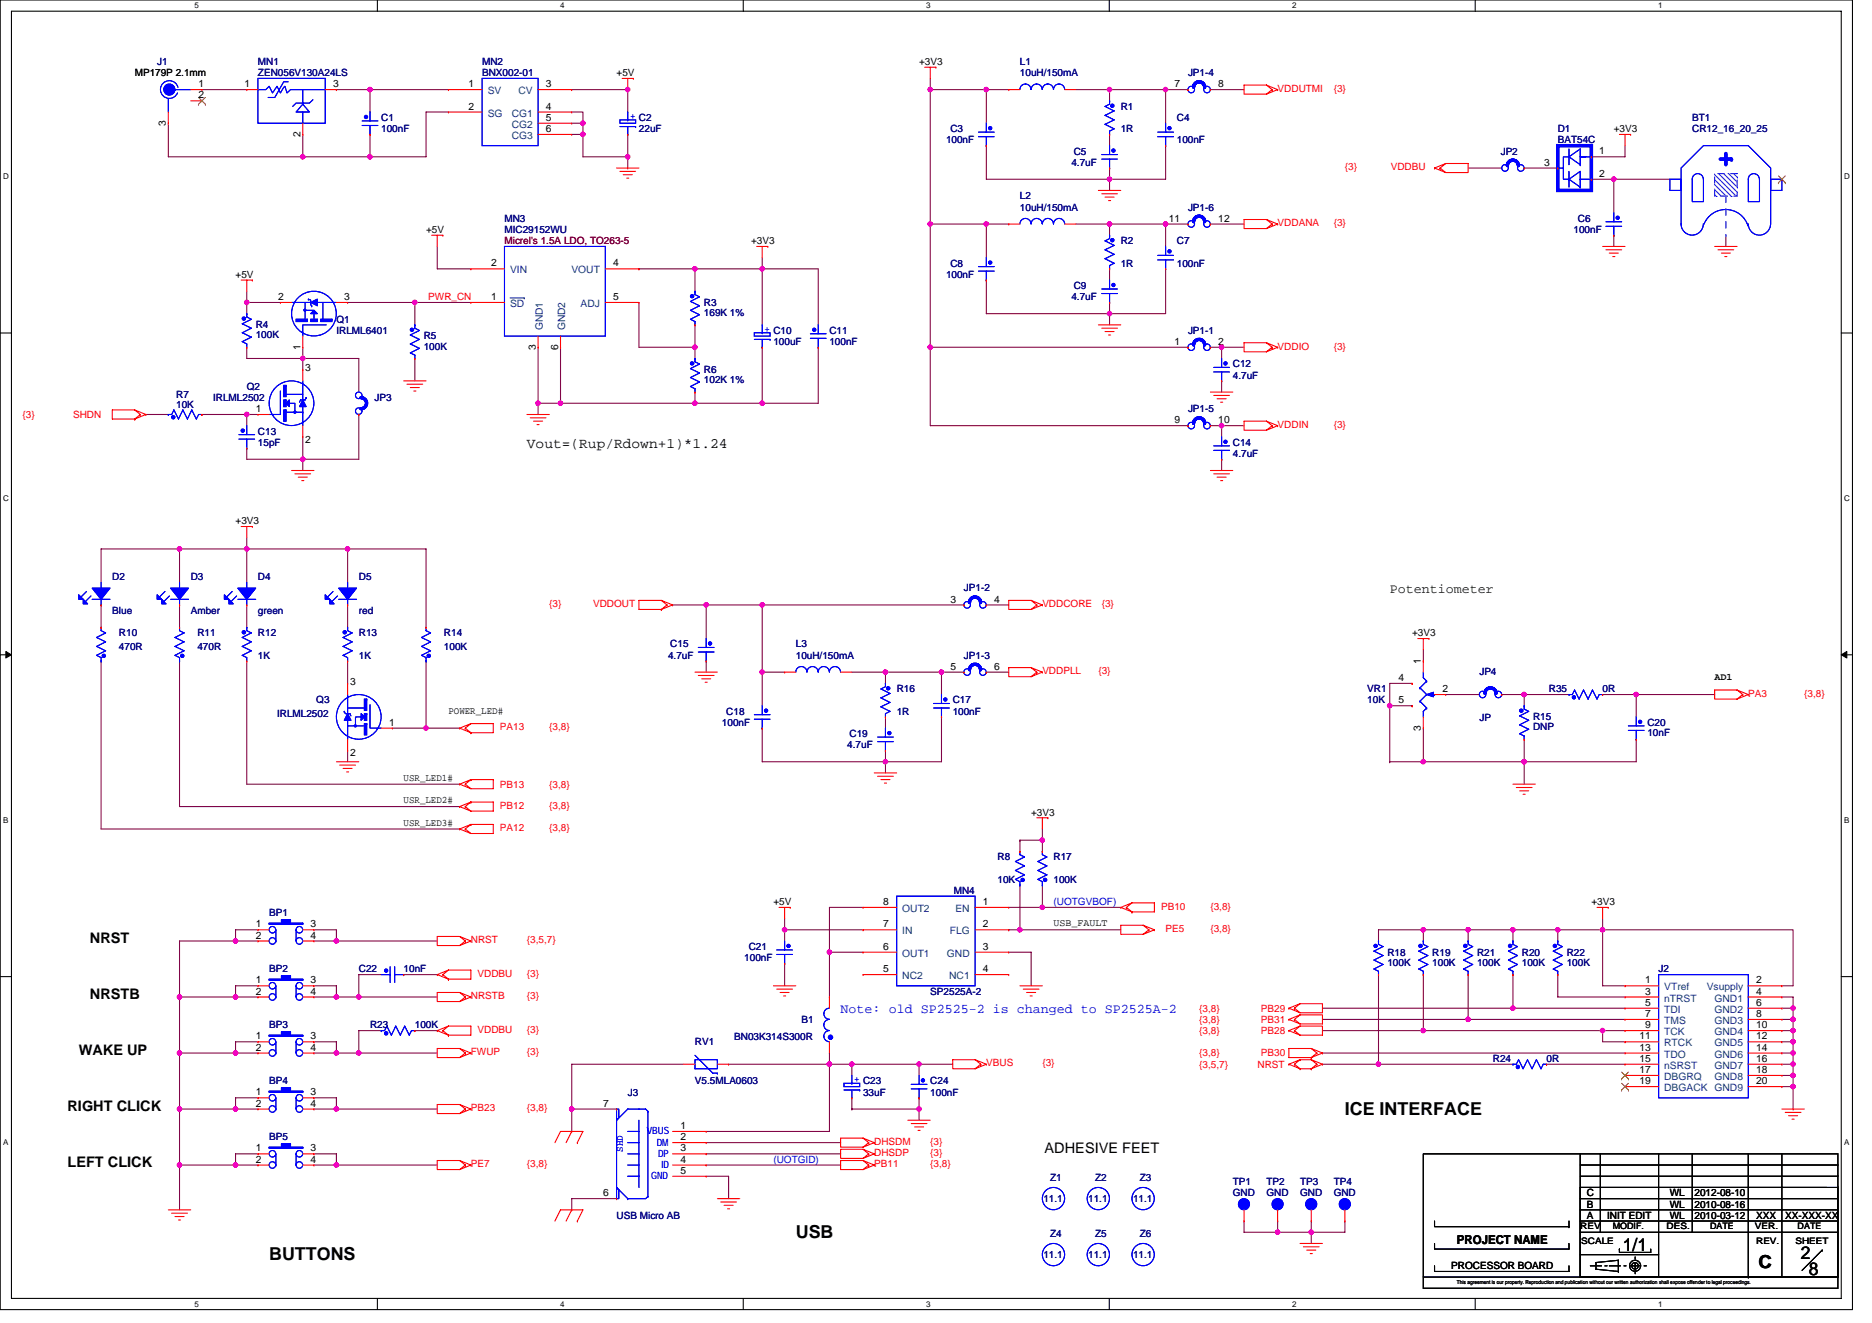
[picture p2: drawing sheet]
<svg xmlns="http://www.w3.org/2000/svg" width="297mm" height="210mm" viewBox="0 0 297 210" stroke-linecap="round" stroke-linejoin="round" font-family="sans-serif">
<defs><g id="words">
<g font-size="2.8">
<text x="213.4" y="176.9">ICE INTERFACE</text>
<text x="126.3" y="196.4">USB</text>
<text x="42.7" y="200">BUTTONS</text>
<text x="257.5" y="198.5">1/1</text>
<text x="279" y="201.3">C</text>
<text x="285.8" y="199.9">2</text>
<text x="287" y="202.4">8</text>
</g>
<g font-size="2.3">
<text x="83.6" y="71.2">Vout=(Rup/Rdown+1)*1.24</text>
<text x="14.3" y="149.7">NRST</text>
<text x="14.3" y="158.6">NRSTB</text>
<text x="12.5" y="167.5">WAKE UP</text>
<text x="10.7" y="176.4">RIGHT CLICK</text>
<text x="10.7" y="185.3">LEFT CLICK</text>
<text x="165.8" y="183.1">ADHESIVE FEET</text>
</g>
<text font-size="2.1" fill="#004000" x="220.5" y="94.1">Potentiometer</text>
<text font-size="2.1" fill="#00f" x="133.4" y="160.8">Note: old SP2525-2 is changed to SP2525A-2</text>
<text font-size="1.9" x="231.2" y="197.4">PROJECT NAME</text>
<g font-size="1.6" fill="#000080">
<text x="24.9" y="10.3">J1</text>
<text x="40.9" y="10.3">MN1</text>
<text x="76.5" y="10.3">MN2</text>
<text x="161.8" y="10.3">L1</text>
<text x="40.9" y="12.1">ZEN056V130A24LS</text>
<text x="76.5" y="12.1">BNX002-01</text>
<text x="161.8" y="12.1">10uH/150mA</text>
<text x="177.8" y="17.4">R1</text>
<text x="188.5" y="12.1">JP1-4</text>
<text x="60.5" y="19.2">C1</text>
<text x="60.5" y="21">100nF</text>
<text x="101.4" y="21">22uF</text>
<text x="150.1" y="22.8">100nF</text>
<text x="150.8" y="21">C3</text>
<text x="177.8" y="21">1R</text>
<text x="186.7" y="19.2">C4</text>
<text x="186.7" y="22.8">100nF</text>
<text x="247.2" y="21">D1</text>
<text x="247.2" y="22.8">BAT54C</text>
<text x="268.5" y="19.2">BT1</text>
<text x="268.5" y="21">CR12_16_20_25</text>
<text x="170" y="26.3">4.7uF</text>
<text x="170.4" y="24.5">C5</text>
<text x="238.1" y="24.5">JP2</text>
<text x="80" y="35.2">MN3</text>
<text x="161.8" y="31.6">L2</text>
<text x="161.8" y="33.4">10uH/150mA</text>
<text x="188.5" y="33.4">JP1-6</text>
<text x="250.4" y="35.2">C6</text>
<text x="80" y="37">MIC29152WU</text>
<text x="177.8" y="38.8">R2</text>
<text x="186.7" y="38.8">C7</text>
<text x="249.7" y="37">100nF</text>
<text x="150.1" y="44.1">100nF</text>
<text x="150.8" y="42.3">C8</text>
<text x="170" y="47.6">4.7uF</text>
<text x="170.4" y="45.9">C9</text>
<text x="177.8" y="42.3">1R</text>
<text x="186.7" y="42.3">100nF</text>
<text x="40.6" y="52.1">R4</text>
<text x="40.6" y="53.7">100K</text>
<text x="53.4" y="51.2">Q1</text>
<text x="53.4" y="53">IRLML6401</text>
<text x="67.2" y="53.9">R5</text>
<text x="111.7" y="48.5">R3</text>
<text x="111.7" y="50.1">169K 1%</text>
<text x="131.6" y="53">C11</text>
<text x="188.5" y="53">JP1-1</text>
<text x="67.2" y="55.5">100K</text>
<text x="111.7" y="59.2">R6</text>
<text x="122.7" y="54.8">100uF</text>
<text x="131.6" y="54.8">100nF</text>
<text x="195.6" y="58.3">C12</text>
<text x="28" y="63.1">R7</text>
<text x="28" y="64.7">10K</text>
<text x="33.8" y="63.6">IRLML2502</text>
<text x="39.2" y="61.9">Q2</text>
<text x="59.4" y="63.6">JP3</text>
<text x="111.7" y="60.8">102K 1%</text>
<text x="188.5" y="65.4">JP1-5</text>
<text x="195.6" y="60.1">4.7uF</text>
<text x="40.9" y="69">C13</text>
<text x="40.9" y="70.8">15pF</text>
<text x="195.6" y="70.8">C14</text>
<text x="195.6" y="72.5">4.7uF</text>
<text x="17.8" y="92.1">D2</text>
<text x="30.3" y="92.1">D3</text>
<text x="40.9" y="92.1">D4</text>
<text x="56.9" y="92.1">D5</text>
<text x="152.9" y="93.9">JP1-2</text>
<text x="17.8" y="97.4">Blue</text>
<text x="18.9" y="101">R10</text>
<text x="30.3" y="97.4">Amber</text>
<text x="31.3" y="101">R11</text>
<text x="40.9" y="97.4">green</text>
<text x="40.9" y="101">R12</text>
<text x="56.9" y="101">R13</text>
<text x="56.9" y="97.4">red</text>
<text x="70.4" y="101">R14</text>
<text x="18.9" y="103.1">470R</text>
<text x="31.3" y="103.1">470R</text>
<text x="40.9" y="104.5">1K</text>
<text x="56.9" y="104.5">1K</text>
<text x="70.4" y="103.1">100K</text>
<text x="106" y="104.5">4.7uF</text>
<text x="106.4" y="102.8">C15</text>
<text x="126.3" y="102.8">L3</text>
<text x="126.3" y="104.5">10uH/150mA</text>
<text x="152.9" y="104.5">JP1-3</text>
<text x="234.7" y="107.2">JP4</text>
<text x="44" y="113.8">IRLML2502</text>
<text x="50.2" y="111.7">Q3</text>
<text x="115.2" y="113.4">C18</text>
<text x="142.3" y="109.9">R16</text>
<text x="142.3" y="113.4">1R</text>
<text x="151.2" y="111.7">C17</text>
<text x="151.2" y="113.4">100nF</text>
<text x="217" y="109.9">VR1</text>
<text x="217" y="111.7">10K</text>
<text x="245.8" y="109.9">R35</text>
<text x="254.3" y="109.9">0R</text>
<text x="114.6" y="115.2">100nF</text>
<text x="134.4" y="118.8">4.7uF</text>
<text x="134.8" y="117">C19</text>
<text x="234.7" y="114.5">JP</text>
<text x="243.3" y="114.3">R15</text>
<text x="243.3" y="115.9">DNP</text>
<text x="261.4" y="115.2">C20</text>
<text x="261.4" y="116.8">10nF</text>
<text x="158.3" y="136.5">R8</text>
<text x="167.2" y="136.5">R17</text>
<text x="151.3" y="141.9">MN4</text>
<text x="158.3" y="140.1">10K</text>
<text x="167.2" y="140.1">100K</text>
<text x="42.7" y="145.4">BP1</text>
<text x="42.7" y="154.3">BP2</text>
<text x="56.9" y="154.3">C22</text>
<text x="64" y="154.3">10nF</text>
<text x="118.1" y="152.5">100nF</text>
<text x="118.8" y="150.8">C21</text>
<text x="220.2" y="151.7">R18</text>
<text x="220.2" y="153.3">100K</text>
<text x="227.3" y="151.7">R19</text>
<text x="227.3" y="153.3">100K</text>
<text x="234.4" y="151.7">R21</text>
<text x="234.4" y="153.3">100K</text>
<text x="241.5" y="151.7">R20</text>
<text x="241.5" y="153.3">100K</text>
<text x="248.6" y="151.7">R22</text>
<text x="248.6" y="153.3">100K</text>
<text x="263.2" y="154.3">J2</text>
<text x="147.6" y="157.9">SP2525A-2</text>
<text x="42.7" y="163.2">BP3</text>
<text x="58.7" y="163.2">R23</text>
<text x="65.8" y="163.2">100K</text>
<text x="110.3" y="165.9">RV1</text>
<text x="116.5" y="165">BN03K314S300R</text>
<text x="127.2" y="162.3">B1</text>
<text x="42.7" y="172.1">BP4</text>
<text x="99.6" y="173.9">J3</text>
<text x="110.3" y="172.1">V5.5MLA0603</text>
<text x="136.9" y="173.9">33uF</text>
<text x="147.6" y="172.1">C24</text>
<text x="147.6" y="173.9">100nF</text>
<text x="236.9" y="168.6">R24</text>
<text x="245.4" y="168.6">0R</text>
<text x="42.7" y="181">BP5</text>
<text x="165.6" y="190.8">11.1</text>
<text x="166.6" y="187.4">Z1</text>
<text x="172.7" y="190.8">11.1</text>
<text x="173.8" y="187.4">Z2</text>
<text x="179.8" y="190.8">11.1</text>
<text x="180.9" y="187.4">Z3</text>
<text x="195.6" y="188.1">TP1</text>
<text x="195.6" y="189.9">GND</text>
<text x="201" y="188.1">TP2</text>
<text x="201" y="189.9">GND</text>
<text x="206.3" y="188.1">TP3</text>
<text x="206.3" y="189.9">GND</text>
<text x="211.6" y="188.1">TP4</text>
<text x="211.6" y="189.9">GND</text>
<text x="97.8" y="193.4">USB Micro AB</text>
<text x="166.6" y="196.3">Z4</text>
<text x="173.8" y="196.3">Z5</text>
<text x="180.9" y="196.3">Z6</text>
<text x="165.6" y="199.7">11.1</text>
<text x="172.7" y="199.7">11.1</text>
<text x="179.8" y="199.7">11.1</text>
</g>
<g font-size="1.6">
<text x="145.8" y="10.3">+3V3</text>
<text x="21.4" y="12.1">MP179P 2.1mm</text>
<text x="31.5" y="13.8">1</text>
<text x="31.5" y="15.6">2</text>
<text x="38.8" y="13.8">1</text>
<text x="52.8" y="13.8">3</text>
<text x="74.4" y="13.8">1</text>
<text x="74.4" y="17.4">2</text>
<text x="86.6" y="13.8">3</text>
<text x="86.6" y="17.4">4</text>
<text x="97.8" y="12.1">+5V</text>
<text x="186.4" y="13.8">7</text>
<text x="193.3" y="13.8">8</text>
<text x="26.3" y="19.9" transform="rotate(-90 26.3 19.9)">3</text>
<text x="47.7" y="21.7" transform="rotate(-90 47.7 21.7)">2</text>
<text x="86.6" y="19.2">5</text>
<text x="86.6" y="21">6</text>
<text x="256.1" y="21">+3V3</text>
<text x="245" y="26.3">3</text>
<text x="253.8" y="28.1">2</text>
<text x="253.8" y="24.5">1</text>
<text x="185.5" y="35.2">11</text>
<text x="193.3" y="35.2">12</text>
<text x="67.6" y="37">+5V</text>
<text x="119.2" y="38.8">+3V3</text>
<text x="37.4" y="44.1">+5V</text>
<text x="44.1" y="47.6">2</text>
<text x="54.6" y="47.6">3</text>
<text x="77.9" y="42.3">2</text>
<text x="77.9" y="47.6">1</text>
<text x="97.3" y="42.3">4</text>
<text x="97.3" y="47.6">5</text>
<text x="47.7" y="55.5" transform="rotate(-90 47.7 55.5)">1</text>
<text x="48.4" y="58.9">3</text>
<text x="85" y="55.5" transform="rotate(-90 85 55.5)">3</text>
<text x="88.6" y="55.5" transform="rotate(-90 88.6 55.5)">6</text>
<text x="186.4" y="54.7">1</text>
<text x="193.3" y="54.7">2</text>
<text x="40.6" y="65.4">1</text>
<text x="48.4" y="70.3">2</text>
<text x="186.4" y="67.2">9</text>
<text x="193.3" y="67.2">10</text>
<text x="37.4" y="83.2">+3V3</text>
<text x="150.8" y="95.6">3</text>
<text x="157.8" y="95.6">4</text>
<text x="224.1" y="101">+3V3</text>
<text x="150.8" y="106.3">5</text>
<text x="157.8" y="106.3">6</text>
<text x="225.5" y="105.4" transform="rotate(-90 225.5 105.4)">1</text>
<text x="272.1" y="108">AD1</text>
<text x="55.5" y="108.6">3</text>
<text x="71.2" y="113.3">POWER_LED#</text>
<text x="221.9" y="108.1">4</text>
<text x="221.9" y="111.6">5</text>
<text x="228.9" y="109.9">2</text>
<text x="61.7" y="115.2">1</text>
<text x="225.5" y="116" transform="rotate(-90 225.5 116)">3</text>
<text x="55.5" y="120">2</text>
<text x="64" y="123.9">USR_LED1#</text>
<text x="64" y="127.5">USR_LED2#</text>
<text x="64" y="131">USR_LED3#</text>
<text x="163.6" y="129.4">+3V3</text>
<text x="122.7" y="143.7">+5V</text>
<text x="140.1" y="143.6">8</text>
<text x="156" y="143.6">1</text>
<text x="252.5" y="143.7">+3V3</text>
<text x="40.6" y="147.2">1</text>
<text x="40.6" y="149">2</text>
<text x="49.3" y="149">4</text>
<text x="49.3" y="147.2">3</text>
<text x="140.1" y="147.2">7</text>
<text x="156" y="147.2">2</text>
<text x="167.2" y="147">USB_FAULT</text>
<text x="140.1" y="150.7">6</text>
<text x="140.1" y="154.3">5</text>
<text x="156" y="150.7">3</text>
<text x="156" y="154.3">4</text>
<text x="40.6" y="156.1">1</text>
<text x="40.6" y="157.9">2</text>
<text x="49.3" y="157.9">4</text>
<text x="49.3" y="156.1">3</text>
<text x="261" y="156.1">1</text>
<text x="261" y="157.9">3</text>
<text x="261" y="159.6">5</text>
<text x="261" y="161.4">7</text>
<text x="278.7" y="157.9">4</text>
<text x="278.7" y="159.6">6</text>
<text x="278.7" y="161.4">8</text>
<text x="278.7" y="156.1">2</text>
<text x="40.6" y="165">1</text>
<text x="40.6" y="166.8">2</text>
<text x="49.3" y="166.8">4</text>
<text x="49.3" y="165">3</text>
<text x="260.2" y="165">11</text>
<text x="260.2" y="166.8">13</text>
<text x="261" y="163.2">9</text>
<text x="278.7" y="163.2">10</text>
<text x="278.7" y="165">12</text>
<text x="278.7" y="166.8">14</text>
<text x="40.6" y="173.9">1</text>
<text x="49.3" y="173.9">3</text>
<text x="260.2" y="168.5">15</text>
<text x="260.2" y="170.3">17</text>
<text x="260.2" y="172.1">19</text>
<text x="278.7" y="168.5">16</text>
<text x="278.7" y="170.3">18</text>
<text x="278.7" y="172.1">20</text>
<text x="40.6" y="175.6">2</text>
<text x="49.3" y="175.6">4</text>
<text x="95.7" y="175.6">7</text>
<text x="108" y="179.2">1</text>
<text x="40.6" y="182.8">1</text>
<text x="40.6" y="184.5">2</text>
<text x="49.3" y="184.5">4</text>
<text x="49.3" y="182.8">3</text>
<text x="108" y="181">2</text>
<text x="108" y="182.8">3</text>
<text x="108" y="184.5">4</text>
<text x="95.7" y="189.9">6</text>
<text x="108" y="186.3">5</text>
<text x="251.8" y="191.7">B</text>
<text x="251.8" y="189.9">C</text>
<text x="265" y="191.7">WL</text>
<text x="265" y="189.9">WL</text>
<text x="268.9" y="191.7">2010-08-16</text>
<text x="268.9" y="189.9">2012-08-10</text>
<text x="251.8" y="193.4">A</text>
<text x="255" y="193.4">INIT EDIT</text>
<text x="265" y="193.4">WL</text>
<text x="268.9" y="193.4">2010-03-12</text>
<text x="278.7" y="193.4">XXX</text>
<text x="283.3" y="193.4">XX-XXX-XX</text>
<text x="230.3" y="201.4">PROCESSOR BOARD</text>
</g>
<g font-size="1.6" fill="#004080">
<text x="77.4" y="14.9">SV</text>
<text x="82.3" y="14.9">CV</text>
<text x="77.4" y="18.5">SG</text>
<text x="81.2" y="18.5">CG1</text>
<text x="81.2" y="20.3">CG2</text>
<text x="81.2" y="22.1">CG3</text>
<text x="80.9" y="43.4">VIN</text>
<text x="90.7" y="43.4">VOUT</text>
<text x="80.9" y="48.7">SD</text>
<text x="86.1" y="52.5" transform="rotate(-90 86.1 52.5)">GND1</text>
<text x="89.7" y="52.5" transform="rotate(-90 89.7 52.5)">GND2</text>
<text x="92.1" y="48.7">ADJ</text>
<text x="143.2" y="144.7">OUT2</text>
<text x="143.2" y="148.3">IN</text>
<text x="150.7" y="148.3">FLG</text>
<text x="151.6" y="144.7">EN</text>
<text x="143.2" y="151.8">OUT1</text>
<text x="143.2" y="155.4">NC2</text>
<text x="150.3" y="151.8">GND</text>
<text x="150.6" y="155.4">NC1</text>
<text x="264.1" y="157.2">VTref</text>
<text x="264.1" y="159">nTRST</text>
<text x="264.1" y="160.7">TDI</text>
<text x="270.8" y="157.2">Vsupply</text>
<text x="272.1" y="159">GND1</text>
<text x="272.1" y="160.7">GND2</text>
<text x="264.1" y="162.5">TMS</text>
<text x="264.1" y="164.3">TCK</text>
<text x="264.1" y="166.1">RTCK</text>
<text x="264.1" y="167.9">TDO</text>
<text x="272.1" y="162.5">GND3</text>
<text x="272.1" y="164.3">GND4</text>
<text x="272.1" y="166.1">GND5</text>
<text x="272.1" y="167.9">GND6</text>
<text x="264.1" y="169.6">nSRST</text>
<text x="264.1" y="171.4">DBGRQ</text>
<text x="264.1" y="173.2">DBGACK GND9</text>
<text x="272.1" y="169.6">GND7</text>
<text x="272.1" y="171.4">GND8</text>
</g>
<g font-size="1.6" fill="#f00">
<text x="202.7" y="14.6">VDDUTMI</text>
<text x="211.6" y="14.6">{3}</text>
<text x="213.4" y="27">{3}</text>
<text x="220.7" y="27">VDDBU</text>
<text x="202.7" y="35.9">VDDANA</text>
<text x="211.6" y="35.9">{3}</text>
<text x="68" y="47.6">PWR_CN</text>
<text x="202.7" y="55.5">VDDIO</text>
<text x="211.6" y="55.5">{3}</text>
<text x="3.6" y="66.3">{3}</text>
<text x="11.6" y="66.3">SHDN</text>
<text x="202.7" y="67.9">VDDIN</text>
<text x="211.6" y="67.9">{3}</text>
<text x="87.2" y="96.4">{3}</text>
<text x="94.1" y="96.4">VDDOUT</text>
<text x="165.4" y="96.4">VDDCORE</text>
<text x="174.8" y="96.4">{3}</text>
<text x="165.4" y="107">VDDPLL</text>
<text x="174.3" y="107">{3}</text>
<text x="277.4" y="110.6">PA3</text>
<text x="286.3" y="110.6">{3,8}</text>
<text x="79.3" y="115.9">PA13</text>
<text x="87.2" y="115.9">{3,8}</text>
<text x="79.3" y="125">PB13</text>
<text x="87.2" y="125">{3,8}</text>
<text x="79.3" y="128.4">PB12</text>
<text x="79.3" y="131.9">PA12</text>
<text x="87.2" y="128.4">{3,8}</text>
<text x="87.2" y="131.9">{3,8}</text>
<text x="74.7" y="149.7">NRST</text>
<text x="83.6" y="149.7">{3,5,7}</text>
<text x="184.2" y="144.4">PB10</text>
<text x="185" y="147.9">PE5</text>
<text x="192.1" y="144.4">{3,8}</text>
<text x="192.1" y="147.9">{3,8}</text>
<text x="75.8" y="155">VDDBU</text>
<text x="83.6" y="155">{3}</text>
<text x="74.7" y="158.6">NRSTB</text>
<text x="83.6" y="158.6">{3}</text>
<text x="190.3" y="160.5">{3,8}</text>
<text x="200.1" y="160.5">PB29</text>
<text x="74.7" y="167.5">FWUP</text>
<text x="75.8" y="163.9">VDDBU</text>
<text x="83.6" y="163.9">{3}</text>
<text x="83.6" y="167.5">{3}</text>
<text x="190.3" y="167.7">{3,8}</text>
<text x="190.3" y="164.1">{3,8}</text>
<text x="190.3" y="162.3">{3,8}</text>
<text x="200.1" y="167.7">PB30</text>
<text x="200.1" y="164.1">PB28</text>
<text x="200.1" y="162.3">PB31</text>
<text x="156.5" y="169.3">VBUS</text>
<text x="165.4" y="169.3">{3}</text>
<text x="190.3" y="169.4">{3,5,7}</text>
<text x="199.5" y="169.4">NRST</text>
<text x="74.7" y="176.4">PB23</text>
<text x="83.6" y="176.4">{3,8}</text>
<text x="74.7" y="185.3">PE7</text>
<text x="83.6" y="185.3">{3,8}</text>
<text x="138.7" y="181.7">DHSDM</text>
<text x="138.7" y="183.5">DHSDP</text>
<text x="138.7" y="185.3">PB11</text>
<text x="147.6" y="181.7">{3}</text>
<text x="147.6" y="183.5">{3}</text>
<text x="147.6" y="185.3">{3,8}</text>
</g>
<g font-size="1.6" fill="#00f">
<text x="100" y="18.9">+ C2</text>
<text x="121.3" y="52.6">+ C10</text>
<text x="167.2" y="143.7">(UOTGVBOF)</text>
<text x="135.5" y="171.8">+ C23</text>
<text x="98.8" y="182.8" transform="rotate(-90 98.8 182.8)">SHD</text>
<text x="102.6" y="180">VBUS</text>
<text x="104.2" y="181.8">DM</text>
<text x="104.4" y="183.6">DP</text>
<text x="104.9" y="185.4">ID</text>
<text x="122.7" y="184.6">(UOTGID)</text>
<text x="103.3" y="187.2">GND</text>
</g>
<text font-size="1.6" fill="#800000" x="80" y="38.8">Micrel's 1.5A LDO, TO263-5</text>
<g font-size="1.4">
<text x="250.7" y="195.1">REV</text>
<text x="250.9" y="197.4">SCALE</text>
<text x="255.9" y="195.1">MODIF.</text>
<text x="264.4" y="195.1">DES.</text>
<text x="271.4" y="195.1">DATE</text>
<text x="278.5" y="195.1">VER.</text>
<text x="278.7" y="197.4">REV.</text>
<text x="284.9" y="197.4">SHEET</text>
<text x="285.2" y="195.1">DATE</text>
</g>
<g font-size="1.3">
<text x="30.8" y="1.3">5</text>
<text x="88.9" y="1.3">4</text>
<text x="147" y="1.3">3</text>
<text x="205" y="1.3">2</text>
<text x="263.1" y="1.3">1</text>
<text x=".5" y="28.4">D</text>
<text x="292.6" y="28.4">D</text>
<text x=".5" y="79.5">C</text>
<text x="292.6" y="79.5">C</text>
<text x=".5" y="130.6">B</text>
<text x="292.6" y="130.6">B</text>
<text x=".5" y="181.7">A</text>
<text x="292.6" y="181.7">A</text>
<text x="30.8" y="207.4">5</text>
<text x="88.9" y="207.4">4</text>
<text x="147" y="207.4">3</text>
<text x="205" y="207.4">2</text>
<text x="263.1" y="207.4">1</text>
</g>
<text font-size=".9" x="231.2" y="203.9">This agreement is our property. Reproduction and publication without our written authorization shall expose offender to legal proceedings.</text>
</g></defs>
<path d="M0 0h293.9v207.9h-293.9zM1.8 1.8h290.4v204.3h-290.4z" fill="none" stroke="#000" stroke-width=".17"/>
<g fill="#fff">
<path d="M30.8 .2h.7v1.4h-.7z"/>
<path d="M30.8 206.3h.7v1.4h-.7z"/>
</g>
<path d="M59.9 0v1.8M59.9 206.1v1.8" fill="none" stroke="#000" stroke-width=".17"/>
<g fill="#fff">
<path d="M88.9 .2h.7v1.4h-.7z"/>
<path d="M88.9 206.3h.7v1.4h-.7z"/>
</g>
<path d="M117.9 0v1.8M117.9 206.1v1.8" fill="none" stroke="#000" stroke-width=".17"/>
<g fill="#fff">
<path d="M147 .2h.7v1.4h-.7z"/>
<path d="M147 206.3h.7v1.4h-.7z"/>
</g>
<path d="M176 0v1.8M176 206.1v1.8" fill="none" stroke="#000" stroke-width=".17"/>
<g fill="#fff">
<path d="M205 .2h.7v1.4h-.7z"/>
<path d="M205 206.3h.7v1.4h-.7z"/>
</g>
<path d="M234.1 0v1.8M234.1 206.1v1.8" fill="none" stroke="#000" stroke-width=".17"/>
<g fill="#fff">
<path d="M263.1 .2h.7v1.4h-.7z"/>
<path d="M263.1 206.3h.7v1.4h-.7z"/>
<path d="M.5 27.3h.9v1.4h-.9z"/>
<path d="M292.6 27.3h.9v1.4h-.9z"/>
<path d="M.5 78.4h.9v1.4h-.9z"/>
<path d="M292.6 78.4h.9v1.4h-.9z"/>
</g>
<path d="M0 52.9h1.8M292.2 52.9h1.7" fill="none" stroke="#000" stroke-width=".17"/>
<g fill="#fff">
<path d="M.5 129.5h.8v1.4h-.8z"/>
<path d="M292.6 129.5h.9v1.4h-.9z"/>
</g>
<path d="M0 103.9h1.8M292.2 103.9h1.7" fill="none" stroke="#000" stroke-width=".17"/>
<path d="M.9 103.4l.9 .5-.9 .5zM292.2 103.9l.8-.5v1z" fill="#000" stroke="#000" stroke-width=".16"/>
<g fill="#fff">
<path d="M.5 180.5h.8v1.4h-.8z"/>
<path d="M292.6 180.5h.9v1.4h-.9z"/>
</g>
<g fill="none" stroke="#000" stroke-width=".17">
<path d="M0 155h1.8M292.2 155h1.7M227.6 197.4v.8h21.4v-.8M227.6 193.8v.9h21.4M249 194.7h.1M249 193.8v.9M250.7 184.9h40.9M250.7 192h40.8M250.7 190.2h40.8M250.7 188.5h39.2M250.7 186.7h40.9M250.7 195.6h40.9"/>
<path d="M250.7 199.1h12.5M250.7 183.1h-24.9v19.6M250.7 193.8h40.9M250.7 183.1h40.9v19.6h-40.9zM250.7 188.5h40.9v14.2h-40.9zM253.9 183.1v12.5M257 198.2v.6h4.9v-.6M257 198.2h.1M259.5 199.5v.4M263.2 183.1v19.6M268.5 183.1v12.5M277.4 183.1v19.6"/>
<path d="M282.7 183.1v19.6M289.1 198.4h.1M289.1 198.4l-3.2 3.2M291.6 193.8h.1M225.8 202.7h65.8v1.8h-65.8zM227.6 200.9v.9h21.4v-.9M252.3 200.9h1.8M254.7 200.9h.3M255.4 200.9h1.7M256.8 200h.1M256.8 201.8h.1M256.8 200l-3.6 .4v1l3.6 .4"/>
<path d="M256.8 200v1.8M257.7 200.9h.3M258.6 200.9h1.7M259.5 200.4h.1M259.5 200.4v1.8M260.9 200.9h.3M277.4 202.7h.1"/>
<circle cx="259.4" cy="200.9" r=".52"/>
<circle cx="259.4" cy="200.9" r=".88"/>
</g>
<g fill="none" stroke="#800040" stroke-width=".17">
<path d="M26.7 19.6v5.3h21.3M32 14.2h7.2M53.4 14.2h5.3M58.7 17.8h.1M58.7 14.2h12.5M58.7 14.2v3.6M71.2 17.8h-3.6v7.1h-8.9M90.7 17.8h1.8v1.8M90.7 19.6h1.8v1.7M90.7 14.2h8.9v3.6M92.5 19.6h.1M99.6 17.8h.1"/>
<path d="M147.6 14.2h8.9v5.4M147.6 14.2h.1M147.6 14.2v21.4M147.6 12.4v1.8M156.5 14.2h.1M156.5 14.2h3.6M170.7 14.2h5.4v1.8M176.1 14.2h8.9v5.4M176.1 14.2h.1M185 14.2h.1M185 14.2h3.5M192.1 14.2h5.3"/>
<path d="M48 21.3v3.6M48 24.9h10.7M58.7 21.3v3.6M58.7 24.9h.1M69.4 39.1v3.6h5.3M90.7 21.3h1.8v3.6h7.1M92.5 21.3h.1M99.6 26.7h.1M99.6 21.3v3.6M99.6 24.9v1.8M147.6 35.6h8.9M147.6 35.6h.1"/>
<path d="M147.6 35.6v19.5M156.5 35.6h3.6M156.5 23.1v5.3h19.6M156.5 35.6h.1M156.5 35.6v5.3M170.7 35.6h5.4M176.1 21.3v1.8M176.1 26.7v1.7M176.1 35.6v1.7M176.1 28.4h.1M176.1 35.6h8.9v3.5M176.1 35.6h.1"/>
<path d="M176.1 28.4v1.8M185 35.6h.1M185 23.1v5.3h-8.9M185 35.6h3.5M192.1 35.6h5.3M233 26.7h5.3M241.8 26.7h5.4M252.5 28.4h3.6v5.4M256.1 28.4h.1M256.1 37.3v1.8M256.1 28.4h8.9M257.8 23.1v1.8h-5.3"/>
<path d="M273.9 37.3v1.8M39.2 48v1.8M39.2 55.1v1.8h8.8M39.2 48h.1M39.2 46.2v1.8M39.2 48h5.3M48 56.9v1.8M48 56.9h.1M48 56.9h8.9v5.3M48 55.1v1.8M55.2 48h10.6M65.8 48h.1"/>
<path d="M65.8 56.9v3.6M65.8 48v3.6M65.8 48h8.9M85.4 55.1v8.9M88.9 55.1v8.9M101.4 42.7h19.5v8.9M101.4 48v7.1h8.9M101.4 42.7h.1M110.3 55.1h.1M110.3 42.7h.1M110.3 42.7v3.5M110.3 51.6v3.5"/>
<path d="M110.3 55.1v1.8M120.9 40.9v1.8h8.9v8.9M120.9 55.1v8.9M129.8 55.1v8.9h-44.4M147.6 55.1h40.9M147.6 55.1v12.5h40.9M156.5 44.4v5.4h19.6M176.1 42.7v1.7M176.1 49.8h.1M176.1 48v1.8M176.1 49.8v1.8M185 42.7v7.1h-8.9"/>
<path d="M192.1 55.1h1.7M193.8 55.1h3.6M193.8 55.1h.1M193.8 55.1v1.8M23.2 65.8h3.5M32 65.8h7.2M39.2 65.8h.1M39.2 65.8v1.8M39.2 71.1v1.8h8.8M39.2 65.8h1.7M48 72.9v1.8M48 72.9h.1"/>
<path d="M48 69.3v3.6M56.9 65.8v7.1h-8.9M85.4 64h.1M85.4 64v1.8M88.9 64h.1M110.3 62.2v1.8M110.3 64h.1M120.9 64h.1M192.1 67.6h1.7M193.8 67.6v1.7M193.8 72.9v1.8M193.8 67.6h.1"/>
<path d="M193.8 60.5v1.7M193.8 67.6h3.6M16 96v3.6M28.5 87.1v5.4M28.5 96v3.6M28.5 87.1h.1M28.5 87.1h-12.5v5.4M28.5 87.1h26.7M39.2 87.1v5.4M39.2 96v3.6M39.2 87.1h.1M39.2 85.3v1.8"/>
<path d="M55.2 87.1h.1M55.2 96v3.6M55.2 87.1h12.4v12.5M55.2 87.1v5.4M106.7 96h5.4v5.3M112.1 96h.1M112.1 96h40.8M120.9 96h.1M120.9 96v10.7M156.5 96h3.6M16 104.9v26.7h56.9M28.5 104.9v23.1h44.4"/>
<path d="M39.2 104.9v19.6h33.7M55.2 104.9v3.6M55.2 119.1v1.8M62.3 115.6h5.3M67.6 104.9h.1M67.6 115.6h5.3M67.6 104.9v10.7M112.1 104.9v1.8M120.9 106.7h3.6M120.9 106.7h.1M120.9 115.6v5.3h19.6M120.9 106.7v5.3"/>
<path d="M135.2 106.7h5.3v1.8M140.5 106.7h8.9v3.5M140.5 106.7h.1M140.5 113.8v1.8M140.5 119.1v1.8M149.4 106.7h.1M149.4 113.8v7.1h-8.9M149.4 106.7h3.5M156.5 106.7h3.6M224.1 112h-3.6v8.9M224.1 112h.1M224.1 108.5h-3.6v3.5"/>
<path d="M225.8 115.6v5.3M225.8 103.1v1.8M229.4 110.2h5.3M238.3 110.2h3.5v1.8M241.8 110.2h.1M241.8 117.3v3.6M241.8 110.2h7.2M254.3 110.2h5.3M259.6 110.2h.1M259.6 110.2v3.6M259.6 117.3v3.6h-17.8M259.6 110.2h12.5"/>
<path d="M140.5 120.9h.1M140.5 120.9v1.8M161.8 133.3v1.8M161.8 133.3h.1M161.8 133.3h3.6M165.4 131.6v3.5M220.5 120.9h.1M220.5 120.9h5.3M225.8 120.9h16M241.8 120.9h.1M241.8 120.9v3.6M28.5 158.2h.1"/>
<path d="M28.5 158.2h8.9M28.5 158.2v8.9M37.4 158.2h.1M37.4 149.4h.1M37.4 149.4h-8.9v8.8M37.4 158.2h3.5M37.4 149.4h3.5M40.9 147.6h-3.5v1.8M40.9 156.5h-3.5v1.7M49.8 147.6h3.6v1.8M49.8 156.5h3.6v1.7M49.8 158.2h3.6"/>
<path d="M49.8 149.4h3.6M53.4 149.4h.1M53.4 158.2h.1M53.4 158.2h16M53.4 149.4h16M56.9 158.2h.1M60.5 154.7h-3.6v3.5M64 154.7h5.4M124.5 145.8v1.8M124.5 152.9v3.6M124.5 147.6h.1M124.5 147.6v1.8"/>
<path d="M124.5 147.6h12.4M131.6 151.1h.1M131.6 151.1v7.1M131.6 151.1h5.3M136.9 144h-5.3v7.1M160.1 151.1h3.5v5.4M160.1 144h5.3M160.1 147.6h.1M161.8 147.6h.1M161.8 140.5v7.1h-1.7M161.8 147.6h16M165.4 144h.1"/>
<path d="M165.4 140.5v3.5M165.4 144h12.4M218.7 154.7v14.2M225.8 147.6h-7.1v1.8M225.8 147.6v1.8M225.8 147.6h.1M225.8 154.7v8.9M225.8 147.6h28.5M233 147.6h.1M233 147.6v1.8M233 154.7v7.1M240.1 147.6h.1"/>
<path d="M240.1 147.6v1.8M240.1 154.7v5.3M247.2 147.6h.1M247.2 147.6v1.8M247.2 154.7v3.5h10.6M254.3 147.6h30.2v8.9h-1.8M254.3 147.6h.1M254.3 147.6v8.9h3.5M254.3 145.8v1.8M282.7 158.2h1.8v1.8M28.5 167.1h8.9M28.5 167.1v8.9h8.9"/>
<path d="M28.5 167.1h.1M28.5 176h.1M28.5 176v16M37.4 167.1h.1M37.4 176h.1M37.4 176h3.5M37.4 167.1h3.5M40.9 165.4h-3.5v1.7M40.9 174.2h-3.5v1.8M49.8 165.4h3.6v1.7M49.8 174.2h3.6v1.8M49.8 176h3.6"/>
<path d="M49.8 167.1h3.6M53.4 167.1h.1M53.4 176h.1M53.4 176h16M53.4 167.1h3.5M56.9 167.1h12.5M60.5 163.6h-3.6v3.5M65.8 163.6h3.6M90.7 176v3.6M90.7 176h.1M90.7 176h7.1M108.5 168.9h-17.8v7.1"/>
<path d="M115.6 168.9h16M131.6 167.1h.1M131.6 168.9v10.7h-19.5M131.6 168.9h.1M131.6 168.9h3.6M131.6 167.1v1.8M135.2 174.2v1.8M135.2 176h.1M135.2 168.9h10.6M135.2 168.9h.1M135.2 176h10.6M135.2 168.9v1.8"/>
<path d="M145.8 176v1.8M145.8 168.9v1.8M145.8 174.2v1.8M145.8 168.9h.1M145.8 168.9h5.4M209.8 161.8h23.2M209.8 168.9h8.9M209.8 160h30.3M209.8 167.1h48M209.8 163.6h16M218.7 168.9h.1M218.7 168.9h21.4"/>
<path d="M225.8 163.6h.1M225.8 163.6h32M233 161.8h.1M233 161.8h24.8M240.1 160h.1M240.1 160h17.7M245.4 168.9h12.4M254.3 163.6v1.8h3.5M254.3 163.6h.1M282.7 163.6h1.8M282.7 172.5h1.8M282.7 170.7h1.8"/>
<path d="M282.7 167.1h1.8M282.7 168.9h1.8M282.7 160h1.8M282.7 165.4h1.8M282.7 161.8h1.8M284.5 170.7h.1M284.5 160h.1M284.5 161.8h.1M284.5 165.4h.1M284.5 167.1h.1M284.5 163.6h.1M284.5 168.9h.1"/>
<path d="M284.5 176h.1M284.5 160v16M28.5 184.9h8.9M28.5 184.9h.1M37.4 184.9h.1M37.4 184.9h3.5M40.9 183.1h-3.5v1.8M49.8 183.1h3.6v1.8M49.8 184.9h3.6M53.4 184.9h.1M53.4 184.9h16M97.8 190.2h-7.1v1.8"/>
<path d="M112.1 186.7h3.5v3.5M112.1 181.4h21.3M112.1 183.1h21.3M112.1 184.9h21.3M197.4 193.8v1.8h5.3M202.7 193.8v1.8M202.7 195.6h.1M208.1 195.6v1.8M208.1 195.6h.1M208.1 193.8v1.8M213.4 193.8v1.8h-10.7"/>
</g>
<g fill="#f0f" stroke="#f0f" stroke-width=".17">
<circle cx="55.1" cy="87.1" r=".35"/>
<circle cx="28.5" cy="87.1" r=".35"/>
<circle cx="120.9" cy="64" r=".35"/>
<circle cx="39.1" cy="65.8" r=".35"/>
<circle cx="65.8" cy="48" r=".35"/>
<circle cx="208.1" cy="195.6" r=".35"/>
<circle cx="48" cy="72.9" r=".35"/>
<circle cx="48" cy="56.9" r=".35"/>
<circle cx="48" cy="24.9" r=".35"/>
<circle cx="58.7" cy="24.9" r=".35"/>
<circle cx="58.7" cy="14.2" r=".35"/>
<circle cx="92.5" cy="19.5" r=".35"/>
<circle cx="99.6" cy="24.9" r=".35"/>
<circle cx="92.5" cy="21.3" r=".35"/>
<circle cx="99.6" cy="14.2" r=".35"/>
<circle cx="110.3" cy="55.1" r=".35"/>
<circle cx="85.4" cy="64" r=".35"/>
<circle cx="120.9" cy="42.7" r=".35"/>
<circle cx="88.9" cy="64" r=".35"/>
<circle cx="39.1" cy="87.1" r=".35"/>
<circle cx="110.3" cy="64" r=".35"/>
<circle cx="110.3" cy="42.7" r=".35"/>
<circle cx="202.7" cy="195.6" r=".35"/>
<circle cx="284.5" cy="170.7" r=".35"/>
<circle cx="232.9" cy="147.6" r=".35"/>
<circle cx="247.2" cy="147.6" r=".35"/>
<circle cx="225.8" cy="163.6" r=".35"/>
<circle cx="284.5" cy="160" r=".35"/>
<circle cx="254.3" cy="147.6" r=".35"/>
<circle cx="284.5" cy="161.8" r=".35"/>
<circle cx="284.5" cy="165.3" r=".35"/>
<circle cx="284.5" cy="167.1" r=".35"/>
<circle cx="284.5" cy="163.6" r=".35"/>
<circle cx="254.3" cy="163.6" r=".35"/>
<circle cx="225.8" cy="147.6" r=".35"/>
<circle cx="240.1" cy="147.6" r=".35"/>
<circle cx="240.1" cy="160" r=".35"/>
<circle cx="232.9" cy="161.8" r=".35"/>
<circle cx="218.7" cy="168.9" r=".35"/>
<circle cx="284.5" cy="168.9" r=".35"/>
<circle cx="39.1" cy="48" r=".35"/>
<circle cx="67.6" cy="115.6" r=".35"/>
<circle cx="184.9" cy="14.2" r=".35"/>
<circle cx="184.9" cy="35.5" r=".35"/>
<circle cx="176" cy="14.2" r=".35"/>
<circle cx="176" cy="28.4" r=".35"/>
<circle cx="176" cy="35.5" r=".35"/>
<circle cx="176" cy="49.8" r=".35"/>
<circle cx="156.5" cy="14.2" r=".35"/>
<circle cx="147.6" cy="14.2" r=".35"/>
<circle cx="156.5" cy="35.5" r=".35"/>
<circle cx="193.8" cy="67.6" r=".35"/>
<circle cx="193.8" cy="55.1" r=".35"/>
<circle cx="147.6" cy="55.1" r=".35"/>
<circle cx="147.6" cy="35.5" r=".35"/>
<circle cx="120.9" cy="96" r=".35"/>
<circle cx="149.4" cy="106.7" r=".35"/>
<circle cx="140.5" cy="106.7" r=".35"/>
<circle cx="140.5" cy="120.9" r=".35"/>
<circle cx="120.9" cy="106.7" r=".35"/>
<circle cx="112" cy="96" r=".35"/>
<circle cx="256.1" cy="28.4" r=".35"/>
<circle cx="90.7" cy="176" r=".35"/>
<circle cx="124.5" cy="147.6" r=".35"/>
<circle cx="165.4" cy="144" r=".35"/>
<circle cx="161.8" cy="147.6" r=".35"/>
<circle cx="131.6" cy="151.1" r=".35"/>
<circle cx="145.8" cy="176" r=".35"/>
<circle cx="131.6" cy="168.9" r=".35"/>
<circle cx="135.2" cy="168.9" r=".35"/>
<circle cx="259.6" cy="110.2" r=".35"/>
<circle cx="241.8" cy="120.9" r=".35"/>
<circle cx="37.4" cy="158.2" r=".35"/>
<circle cx="28.5" cy="158.2" r=".35"/>
<circle cx="37.4" cy="167.1" r=".35"/>
<circle cx="56.9" cy="167.1" r=".35"/>
<circle cx="53.4" cy="167.1" r=".35"/>
<circle cx="37.4" cy="149.3" r=".35"/>
<circle cx="37.4" cy="176" r=".35"/>
<circle cx="37.4" cy="184.9" r=".35"/>
<circle cx="28.5" cy="184.9" r=".35"/>
<circle cx="53.4" cy="149.3" r=".35"/>
<circle cx="56.9" cy="158.2" r=".35"/>
<circle cx="53.4" cy="176" r=".35"/>
<circle cx="284.5" cy="172.5" r=".35"/>
<circle cx="145.8" cy="168.9" r=".35"/>
<circle cx="53.4" cy="158.2" r=".35"/>
<circle cx="28.5" cy="167.1" r=".35"/>
<circle cx="53.4" cy="184.9" r=".35"/>
<circle cx="28.5" cy="176" r=".35"/>
<circle cx="241.8" cy="110.2" r=".35"/>
<circle cx="225.8" cy="120.9" r=".35"/>
<circle cx="220.5" cy="112" r=".35"/>
<circle cx="165.4" cy="133.3" r=".35"/>
</g>
<g fill="none" stroke="#f00" stroke-width=".17">
<path d="M58.7 17.8h.1M71.2 14.2h.1M71.2 17.8h.1M71.2 14.2h5.3M71.2 17.8h5.3M85.4 14.2h5.3M85.4 17.8h5.3M85.4 19.6h5.3M90.7 14.2h.1M90.7 17.8h.1M90.7 19.6h.1M98.7 12.4h1.8"/>
<path d="M99.6 12.4v1.8M100.5 12.4h.1M146.7 10.7h1.8M147.6 10.7v1.7M148.5 10.7h.1M160.1 14.2h.1M160.1 14.2h1.7M168.9 14.2h1.8M185 19.6h.1M188.5 14.2h.1M192.1 14.2h.1M201 13.5h-3.6v1.4h3.6"/>
<path d="M201 13.5l1.7 .7M201 13.5l.8 .7M201.8 14.2h.1M201.8 14.2l-.8 .7M202.7 14.2h.1M202.7 14.2l-1.7 .7M58.7 21.3h.1M68.5 37.3h1.8M69.4 37.3v1.8M70.3 37.3h.1M85.4 21.3h5.3M90.7 21.3h.1"/>
<path d="M97.8 26.7h3.6M98.4 27.2h2.5M98.9 27.7h1.4M99.4 28.3h.4M120.1 39.1h1.7M120.9 39.1v1.8M121.8 39.1h.1M160.1 35.6h.1M160.1 35.6h1.7M168.9 35.6h1.8M174.3 30.2h3.5M174.8 30.8h2.5"/>
<path d="M175.3 31.3h1.5M175.9 31.8h.3M176.1 37.3h.1M176.1 23.1h.1M176.1 26.7h.1M185 39.1h.1M185 23.1h.1M188.5 35.6h.1M192.1 35.6h.1M201 34.8h-3.6v1.5h3.6M201 34.8l1.7 .8M201 34.8l.8 .8"/>
<path d="M201.8 35.6h.1M201.8 35.6l-.8 .7M202.7 35.6h.1M202.7 35.6l-1.7 .7M227.6 26.7h.1M227.6 26.7l1.8 .7M228.5 26.7h.1M228.5 26.7l.9 .7M229.4 26h3.6v1.4h-3.6M229.4 26l-1.8 .7M229.4 26l-.9 .7M238.3 26.7h.1"/>
<path d="M241.8 26.7h.1M247.2 26.7h.1M252.5 28.4h.1M252.5 24.9h.1M254.3 39.1h3.5M254.8 39.6h2.5M256.1 33.8h.1M256.1 37.3h.1M257 21.3h1.7M257.8 21.3v1.8M258.7 21.3h.1M272.1 39.1h3.5"/>
<path d="M272.6 39.6h2.5M38.3 44.4h1.7M39.2 44.4v1.8M39.2 49.8h.1M39.2 55.1h.1M40 44.4h.1M44.5 48h.1M44.5 48h1.8M48 55.1h.1M48 53.3v1.8M53.4 48h1.8M55.2 48h.1"/>
<path d="M74.7 42.7h.1M74.7 48h.1M74.7 42.7h5.3M74.7 48h5.3M85.4 55.1h.1M85.4 53.3v1.8M88.9 55.1h.1M88.9 53.3v1.8M96.1 42.7h5.3M96.1 48h5.3M101.4 42.7h.1M101.4 48h.1"/>
<path d="M110.3 46.2h.1M110.3 51.6h.1M120.9 51.6h.1M120.9 55.1h.1M129.8 51.6h.1M129.8 55.1h.1M174.3 51.6h3.5M174.8 52.1h2.5M175.3 52.6h1.5M175.9 53.2h.3M176.1 44.4h.1M176.1 48h.1"/>
<path d="M176.1 42.7h.1M185 42.7h.1M188.5 55.1h.1M192.1 55.1h.1M201 54.4h-3.6v1.4h3.6M201 54.4l1.7 .7M201 54.4l.8 .7M201.8 55.1h.1M201.8 55.1l-.8 .7M202.7 55.1h.1M202.7 55.1l-1.7 .7M255.4 40.2h1.4"/>
<path d="M255.9 40.7h.3M273.1 40.2h1.5M273.7 40.7h.3M21.4 65.1h-3.6v1.4h3.6M21.4 66.5h.1M21.4 65.1l1.8 .7M21.4 65.1l.9 .7M22.3 65.8h.1M22.3 65.8l-.9 .7M23.2 65.8h.1M23.2 65.8l-1.8 .7M26.7 65.8h.1"/>
<path d="M32 65.8h.1M46.3 74.7h3.5M46.8 75.2h2.5M47.3 75.7h1.5M47.9 76.3h.3M56.9 62.2h.1M56.9 65.8h.1M64 60.5h3.6M64.6 61h2.5M65.1 61.5h1.4M65.7 62.1h.3M83.6 65.8h3.6"/>
<path d="M84.1 66.3h2.5M84.7 66.8h1.4M85.2 67.4h.4M192.1 74.7h3.5M192.1 62.2h3.5M192.6 75.2h2.5M192.6 62.8h2.5M193.1 75.7h1.5M193.1 63.3h1.5M193.7 76.3h.3M193.7 63.8h.3M193.8 69.3h.1"/>
<path d="M193.8 72.9h.1M201 66.8h-3.6v1.5h3.6M201 66.8l1.7 .8M201 66.8l.8 .8M201.8 67.6h.1M201.8 67.6l-.8 .7M202.7 67.6h.1M202.7 67.6l-1.7 .7M16 92.5h.1M16 96h.1M16 99.6h.1M28.5 92.5h.1"/>
<path d="M28.5 96h.1M38.3 83.6h1.7M39.2 83.6v1.7M39.2 92.5h.1M39.2 96h.1M40 83.6h.1M55.2 99.6h.1M104.9 95.3h-3.5v1.4h3.5M104.9 96.7h.1M104.9 95.3l1.8 .7M104.9 95.3l.9 .7M105.8 96h.1"/>
<path d="M105.8 96l-.9 .7M106.7 96h.1M106.7 96l-1.8 .7M152.9 96h.1M156.5 96h.1M163.6 95.3h-3.5v1.4h3.5M163.6 95.3l1.8 .7M163.6 95.3l.9 .7M164.5 96h.1M164.5 96l-.9 .7M165.4 96h.1M165.4 96l-1.8 .7"/>
<path d="M16 104.9h.1M55.2 108.5h.1M55.2 119.1h.1M55.2 104.9h.1M55.2 108.5v1.7M55.2 117.3v1.8M60.5 115.6h1.8M62.3 115.6h.1M72.9 115.6h.1M72.9 115.6l1.8 .7M73.8 115.6h.1M73.8 115.6l.9 .7"/>
<path d="M74.7 114.9h3.6v1.4h-3.6M74.7 116.3h.1M74.7 114.9l-1.8 .7M74.7 114.9l-.9 .7M110.3 106.7h3.5M110.8 107.2h2.5M111.3 107.7h1.5M111.9 108.3h.3M124.5 106.7h.1M124.5 106.7h1.8M133.4 106.7h1.8M140.5 115.6h.1"/>
<path d="M140.5 119.1h.1M152.9 106.7h.1M156.5 106.7h.1M163.6 106h-3.5v1.4h3.5M163.6 106l1.8 .7M163.6 106l.9 .7M164.5 106.7h.1M164.5 106.7l-.9 .7M165.4 106.7h.1M165.4 106.7l-1.8 .7M224.1 108.5h.1M224.1 112h.1"/>
<path d="M225 101.3h1.7M225.8 101.3v1.8M225.8 104.9h.1M225.8 115.6h.1M225.8 104.9v1.8M225.8 113.8v1.8M226.7 101.3h.1M227.6 110.2h1.8M229.4 110.2h.1M234.7 110.2h.1M238.3 110.2h.1M259.6 113.8h.1"/>
<path d="M259.6 117.3h.1M275.6 109.5h-3.5v1.5h3.5M275.6 109.5l1.8 .7M275.6 109.5l.9 .7M276.5 110.2h.1M276.5 110.2l-.9 .8M277.4 110.2h.1M277.4 110.2l-1.8 .8M53.4 120.9h3.5M53.9 121.4h2.5M54.4 122h1.5M55 122.5h.3"/>
<path d="M72.9 128h.1M72.9 131.6h.1M72.9 124.5h.1M72.9 128l1.8 .7M72.9 131.6l1.8 .7M72.9 124.5l1.8 .7M73.8 128h.1M73.8 131.6h.1M73.8 124.5h.1M73.8 128l.9 .7M73.8 131.6l.9 .7M73.8 124.5l.9 .7"/>
<path d="M74.7 127.3h3.6v1.4h-3.6M74.7 127.3h.1M74.7 130.9h3.6v1.4h-3.6M74.7 130.9h.1M74.7 123.7h3.6v1.5h-3.6M74.7 123.7h.1M74.7 127.3l-1.8 .7M74.7 127.3l-.9 .7M74.7 130.9l-1.8 .7M74.7 130.9l-.9 .7M74.7 123.7l-1.8 .8M74.7 123.7l-.9 .8"/>
<path d="M138.7 122.7h3.6M139.3 123.2h2.4M139.8 123.7h1.4M140.3 124.3h.4M164.5 129.8h1.8M165.4 129.8v1.8M166.3 129.8h.1M240.1 124.5h3.5M240.6 125h2.5M241.1 125.5h1.5M241.7 126.1h.3M40.9 147.6h.1"/>
<path d="M40.9 149.4h.1M40.9 156.5h.1M40.9 158.2h.1M40.9 147.6h1.8M40.9 149.4h1.8M40.9 156.5h1.8M40.9 158.2h1.8M48 147.6h1.8M48 149.4h1.8M48 156.5h1.8M48 158.2h1.8M49.8 149.4h.1"/>
<path d="M49.8 147.6h.1M49.8 158.2h.1M49.8 156.5h.1M60.5 154.7h.1M64 154.7h.1M69.4 154.7h.1M69.4 154.7l1.8 .7M70.3 154.7h.1M70.3 154.7l.9 .7M71.2 154h3.5v1.4h-3.5M71.2 155.4h.1M71.2 154l-1.8 .7"/>
<path d="M71.2 154l-.9 .7M72.9 148.6h-3.5v1.5h3.5M72.9 157.5h-3.5v1.5h3.5M72.9 148.6l1.8 .8M72.9 148.6l.9 .8M72.9 157.5l1.8 .7M72.9 157.5l.9 .7M73.8 149.4h.1M73.8 158.2h.1M73.8 149.4l-.9 .7M73.8 158.2l-.9 .8M74.7 149.4h.1"/>
<path d="M74.7 158.2h.1M74.7 149.4l-1.8 .7M74.7 158.2l-1.8 .8M122.7 156.5h3.6M123.3 157h2.4M123.6 144h1.8M123.8 157.5h1.4M124.3 158.1h.4M124.5 144v1.8M124.5 149.4h.1M124.5 152.9h.1M125.4 144h.1"/>
<path d="M131.6 158.2h.1M131.6 158.2v1.8M161.8 156.5h3.6M162.4 157h2.5M162.9 157.5h1.4M163.4 158.1h.4M177.8 144h.1M177.8 144l1.8 .7M178.7 144h.1M178.7 144l.9 .7M179.6 143.3h3.6v1.4h-3.6M179.6 144.7h.1"/>
<path d="M179.6 143.3l-1.8 .7M179.6 143.3l-.9 .7M181.4 146.9h-3.6v1.4h3.6M181.4 146.9l1.8 .7M181.4 146.9l.9 .7M182.3 147.6h.1M182.3 147.6l-.9 .7M183.2 147.6h.1M183.2 147.6l-1.8 .7M206.3 159.3h3.5v1.4h-3.5M206.3 159.3l-1.8 .7M206.3 159.3l-.9 .7"/>
<path d="M218.7 149.4h.1M218.7 154.7h.1M233 149.4h.1M233 154.7h.1M247.2 149.4h.1M247.2 154.7h.1M253.4 144h1.8M254.3 144v1.8M255.2 144h.1M257.8 156.5h.1M257.8 158.2h.1M257.8 156.5h5.4"/>
<path d="M257.8 158.2h5.4M277.4 156.5h5.3M277.4 158.2h5.3M282.7 156.5h.1M282.7 158.2h.1M69.4 163.6h.1M69.4 163.6l1.8 .7M70.3 163.6h.1M70.3 163.6l.9 .7M71.2 162.9h3.5v1.4h-3.5M71.2 164.3h.1M71.2 162.9l-1.8 .7"/>
<path d="M71.2 162.9l-.9 .7M72.9 166.4h-3.5v1.5h3.5M72.9 175.3h-3.5v1.4h3.5M72.9 166.4l1.8 .7M72.9 166.4l.9 .7M72.9 175.3l1.8 .7M72.9 175.3l.9 .7M73.8 167.1h.1M73.8 176h.1M73.8 167.1l-.9 .8M73.8 176l-.9 .7M74.7 167.1h.1"/>
<path d="M74.7 176h.1M74.7 167.1l-1.8 .8M74.7 176l-1.8 .7M90.7 179.6h.1M90.7 179.6l-.9 1.8M97.8 176h.1M106.7 179.6h5.4M108.5 168.9h1.8M112.1 179.6h.1M113.8 168.9h1.8M115.6 168.9h.1M131.6 165.4v1.7"/>
<path d="M144.1 177.8h3.5M144.6 178.3h2.5M145.1 178.9h1.5M145.7 179.4h.3M145.8 170.7h.1M145.8 174.2h.1M154.7 168.2h-3.5v1.4h3.5M154.7 168.2l1.8 .7M154.7 168.2l.9 .7M155.6 168.9h.1M155.6 168.9l-.9 .7M156.5 168.9h.1"/>
<path d="M156.5 168.9l-1.8 .7M204.5 163.6h.1M204.5 161.8h.1M204.5 160h.1M204.5 168.9h.1M204.5 163.6l1.8 .7M204.5 161.8l1.8 .7M204.5 160l1.8 .7M204.5 168.9l1.8 .7M205.4 163.6h.1M205.4 161.8h.1M205.4 160h.1"/>
<path d="M205.4 168.9h.1M205.4 163.6l.9 .7M205.4 161.8l.9 .7M205.4 160l.9 .7M205.4 168.9l.9 .7M206.3 162.9h3.5v1.4h-3.5M206.3 161.1h3.5v1.4h-3.5M206.3 169.6h1.8M206.3 168.2h1.8M206.3 168.2h.1M206.3 169.6h.1M206.3 162.9l-1.8 .7"/>
<path d="M206.3 162.9l-.9 .7M206.3 161.1l-1.8 .7M206.3 161.1l-.9 .7M206.3 168.2l-1.8 .7M206.3 168.2l-.9 .7M208.1 166.4h-3.6v1.5h3.6M208.1 167.9h.1M208.1 169.6h.1M208.1 166.4l1.7 .7M208.1 166.4l.9 .7M208.1 168.2l1.7 .7M208.1 168.2l.9 .7"/>
<path d="M209 167.1h.1M209 168.9h.1M209 167.1l-.9 .8M209 168.9l-.9 .7M209.8 167.1h.1M209.8 168.9h.1M209.8 167.1l-1.7 .8M209.8 168.9l-1.7 .7M240.1 168.9h.1M245.4 168.9h.1M257.8 160h.1M257.8 161.8h.1"/>
<path d="M257.8 163.6h.1M257.8 165.4h.1M257.8 167.1h.1M257.8 168.9h.1M257.8 170.7h.1M257.8 172.5h.1M257.8 160h5.4M257.8 161.8h5.4M257.8 163.6h5.4M257.8 165.4h5.4M257.8 167.1h5.4M257.8 168.9h5.4"/>
<path d="M257.8 170.7h5.4M257.8 172.5h5.4M277.4 160h5.3M277.4 161.8h5.3M277.4 163.6h5.3M277.4 165.4h5.3M277.4 167.1h5.3M277.4 168.9h5.3M277.4 170.7h5.3M277.4 172.5h5.3M282.7 176h3.6M282.7 160h.1"/>
<path d="M282.7 161.8h.1M282.7 163.6h.1M282.7 165.4h.1M282.7 167.1h.1M282.7 168.9h.1M282.7 170.7h.1M282.7 172.5h.1M283.3 176.6h2.5M283.8 177.1h1.4M284.3 177.6h.4M26.7 192h3.6M27.2 192.6h2.5"/>
<path d="M27.8 193.1h1.4M28.3 193.6h.4M72.9 184.2h-3.5v1.4h3.5M72.9 184.2l1.8 .7M72.9 184.2l.9 .7M73.8 184.9h.1M73.8 184.9l-.9 .7M74.7 184.9h.1M74.7 184.9l-1.8 .7M88.1 181.4l.8-1.8h3.6l-.9 1.8M88.1 193.8l.8-1.8h3.6l-.9 1.8M90.7 192h.1"/>
<path d="M90.7 192l-.9 1.8M91.6 181.4h.1M91.6 193.8h.1M97.8 190.2h.1M106.7 181.4h5.4M106.7 183.1h5.4M106.7 184.9h5.4M106.7 186.7h5.4M112.1 181.4h.1M112.1 183.1h.1M112.1 184.9h.1M112.1 186.7h.1"/>
<path d="M113.8 190.2h3.6M114.4 190.8h2.5M114.9 191.3h1.4M115.4 191.9h.4M136.9 180.6h-3.5v1.5h3.5M136.9 182.4h-3.5v1.5h3.5M136.9 184.2h-3.5v1.4h3.5M136.9 180.6l1.8 .8M136.9 180.6l.9 .8M136.9 182.4l1.8 .7M136.9 182.4l.9 .7M136.9 184.2l1.8 .7"/>
<path d="M136.9 184.2l.9 .7M137.8 181.4h.1M137.8 183.1h.1M137.8 184.9h.1M137.8 181.4l-.9 .7M137.8 183.1l-.9 .8M137.8 184.9l-.9 .7M138.7 181.4h.1M138.7 183.1h.1M138.7 184.9h.1M138.7 181.4l-1.8 .7M138.7 183.1l-1.8 .8"/>
<path d="M138.7 184.9l-1.8 .7M202.7 193.8h.1M202.7 192v1.8M206.3 197.4h3.5M206.8 197.9h2.5M207.3 198.4h1.5M207.9 199h.3M208.1 193.8h.1M208.1 192v1.8M213.4 193.8h.1M213.4 192v1.8"/>
</g>
<g fill="none" stroke="#00f" stroke-width=".17">
<path d="M57.5 19.9h2.5M57.5 19.2h2.5M58.7 17.8v1.4M58.7 19.9v1.4M76.5 12.4h8.9v10.7h-8.9zM161.8 14.2a.88 .88 0 0 1 .9-.9 .88 .88 0 0 1 .9 .9M163.6 14.2a.89 .89 0 0 1 .9-.9 .89 .89 0 0 1 .9 .9 .89 .89 0 0 1 .9-.9 .89 .89 0 0 1 .9 .9 .88 .88 0 0 1 .8-.9 .88 .88 0 0 1 .9 .9M185 19.6v1.4M58.7 21.3h.1M80 39.1h16.1v14.2h-16.1zM161.8 35.5a.88 .88 0 0 1 .9-.8 .88 .88 0 0 1 .9 .8M163.6 35.5a.89 .89 0 0 1 .9-.8 .89 .89 0 0 1 .9 .8 .89 .89 0 0 1 .9-.8 .89 .89 0 0 1 .9 .8 .88 .88 0 0 1 .8-.8 .88 .88 0 0 1 .9 .8"/>
<path d="M174.8 25.3h2.5M174.8 24.5h2.5M176.1 37.3v.6l-.8 .3 1.5 .7-1.5 .7 1.5 .8-1.5 .7 1.5 .7-.7 .3v.6M176.1 37.3h.1M176.1 23.1v1.4M176.1 26.7h.1M176.1 25.3v1.4M183.7 21.7h2.5M183.7 21h2.5M185 39.1v1.4M185 23.1h.1M185 21.7v1.4"/>
<path d="M247.2 26.7h.9M249 28.4h.1M249 27.2v1.2M249 28.4l1.7-1.2v2.5M249 28.4v1.3M249 24.9h-.9v3.5h.9M249 23.6v1.3M249 24.9l1.7-1.3v2.5M249 24.9v1.2M249 24.9h.1M249 28.4l1.7 1.3M249 24.9l1.7 1.2"/>
<path d="M250.7 29.7h.1M250.7 28.4h.1M250.7 26.1h.1M250.7 28.4h1.8M251.6 24.9h-.9h1.8M254.8 35.9h2.5M254.8 35.2h2.5M256.1 33.8v1.4M256.1 37.3h.1M256.1 35.9v1.4M265 28.4h1.7v1.8h-1.7zM270.3 35.5a1.77 1.77 0 0 1-1.8 1.8 1.77 1.77 0 0 1-1.8-1.8v-8.8l3.6-3.6h7.1l3.6 3.6v8.9"/>
<path d="M270.3 28.4a.88 .88 0 0 0-.9-.8 .88 .88 0 0 0-.9 .8v3.6h1.8v-3.6M270.4 35.6a3.7 3.7 0 0 1 3.6-2.3 3.7 3.7 0 0 1 3.4 2.6M277.4 35.5a1.77 1.77 0 0 0 1.8 1.8 1.77 1.77 0 0 0 1.7-1.8M279.2 28.4a.88 .88 0 0 0-.9-.8 .88 .88 0 0 0-.9 .8v3.6h1.8v-3.6M281 28.4h1.7v1.8h-1.7zM39.2 49.8v.5l.7 .4-1.5 .7 1.5 .7-1.5 .7 1.5 .7-1.5 .7 .8 .4v.5M39.2 49.8h.1M46.3 48h2.1v1.1M48.4 49.4v1.3M48.4 48h.9M48.6 49.3h1.2v1.4M48.9 47.5l.4 .1v.8l.2 .1"/>
<path d="M48.9 47.5h.1M49.5 48.5h.1M50.4 48h.8M51.8 51.6h-3.8v1.7M53.4 48h-2.2v2.7M110.3 46.2v.6l.7 .3-1.4 .7 1.4 .7-1.4 .8 1.4 .7-1.4 .7 .7 .3v.6M110.3 46.2h.1M119.7 53.9h2.5M119.7 52.8h2.5v.5h-2.5zM120.9 55.1h.1M120.9 52.8h.1M120.9 51.6v1.2"/>
<path d="M120.9 53.9v1.2M122.2 53.9h.1M128.6 53.7h2.5M128.6 53h2.5M129.8 51.6v1.4M129.8 55.1h.1M129.8 53.7v1.4M174.8 46.6h2.5M174.8 45.9h2.5M176.1 44.4v1.5M176.1 48h.1M176.1 46.6v1.4"/>
<path d="M183.7 41.3h2.5M183.7 40.5h2.5M185 42.7h.1M185 41.3v1.4M26.7 65.8h.5l.4-.7 .7 1.4 .7-1.4 .7 1.4 .7-1.4 .8 1.4 .3-.7h.5M26.7 65.8h.1M192.6 71.5h2.5M192.6 70.8h2.5M193.8 69.3v1.5M193.8 72.9h.1M193.8 71.5v1.4M12.8 94.8h.1"/>
<path d="M13.5 95.5h.1M13.7 93.9l-.9 .9M14.4 94.6l-.9 .9M14.6 95.1h2.9M16 92.5v.8M16 95.1v.9M16 99.6v.5l.8 .4-1.5 .7 1.5 .7-1.5 .7 1.5 .7-1.5 .7 .7 .4v.5M25.3 94.8h.1M26 95.5h.1M26.2 93.9l-.9 .9M26.9 94.6l-.9 .9M27.1 95.1h2.8"/>
<path d="M28.5 92.5v.8M28.5 95.1v.9M36 94.8h.1M36.7 95.5h.1M36.8 93.9l-.8 .9M37.5 94.6l-.8 .9M37.7 95.1h2.9M39.2 92.5v.8M39.2 95.1v.9M55.2 99.6v.5l.7 .4-1.5 .7 1.5 .7-1.5 .7 1.5 .7-1.5 .7 .8 .4v.5M55.2 99.6h.1M16 104.9h.1"/>
<path d="M54.6 112.9l.2 .4h.7l.2 .3M54.6 112.9h.1M55.2 110.2v2.2h2.6M55.2 112.4v.9M55.2 115.2h.1M55.2 114.3v.9M56.2 115.2h-1v2.1M56.6 115.2h1.2M57.3 113.8h-.9v1.2M58.7 111.8v3.8h1.8M126.3 106.7a.89 .89 0 0 1 .9-.9 .89 .89 0 0 1 .9 .9 .88 .88 0 0 1 .8-.9 .88 .88 0 0 1 .9 .9M129.8 106.7a.88 .88 0 0 1 .9-.9 .88 .88 0 0 1 .9 .9"/>
<path d="M131.6 106.7a.88 .88 0 0 1 .9-.9 .88 .88 0 0 1 .9 .9M139.3 117.7h2.4M139.3 117h2.4M140.5 115.6v1.4M140.5 119.1h.1M140.5 117.7v1.4M225.3 109.2h.1M225.3 111.3h.1M225.3 109.2l1.1 1M225.3 111.3l1.1 1.1M225.8 106.7v.9l.6 .5M226.4 108.1h.1"/>
<path d="M226.4 110.2h.1M226.4 112.4h.1M226.4 112.4l-.6 .5v.9M226.4 108.1l-1.1 1.1M226.4 110.2l-1.1 1.1M227.3 110.2h.3M227.6 110.2h.1M258.4 115.9h2.5M258.4 115.2h2.5M259.6 113.8v1.4M259.6 117.3h.1M259.6 115.9v1.4"/>
<path d="M42.7 146.5v.2M42.7 155.4v.2M43.8 149.4h.1M43.8 158.2h.1M43.8 147.6v1.8M43.8 156.5v1.7M47 147.6v1.8M47 156.5v1.7M48 146.5v.2M48 155.4v.2M60.5 154.7h1.4M61.9 153.4v2.5"/>
<path d="M62.6 153.4v2.5M62.6 154.7h1.4M64 154.7h.1M123.3 151.5h2.4M123.3 150.8h2.4M124.5 149.4v1.4M124.5 152.9h.1M124.5 151.5v1.4M218.7 149.4v.5l.8 .3-1.5 .8 1.5 .7-1.5 .7 1.5 .7-1.5 .7 .7 .4v.5M218.7 149.4h.1M233 149.4v.5l.7 .3-1.5 .8 1.5 .7-1.5 .7 1.5 .7-1.5 .7 .8 .4v.5M233 149.4h.1"/>
<path d="M247.2 149.4v.5l.7 .3-1.4 .8 1.4 .7-1.4 .7 1.4 .7-1.4 .7 .7 .4v.5M247.2 149.4h.1M263.2 154.7h14.2v19.5h-14.2zM97.8 176h.4v1.4l-.4 .4zM97.8 177.8h.1M97.8 177.8v10.7l1.8 1.7M99.6 179.6h1.8M101.4 177.8v10.7M102.8 176.4l-.4-.4h-2.8l-1.8 1.8M102.8 176.4h.1M102.8 176.4v13.5M110.3 168.2h3.5v1.4h-3.5z"/>
<path d="M110.3 167.5l2.8 2.8h.7M113.8 170.3h.1M131.6 163.6a.88 .88 0 0 0-.9 .9 .88 .88 0 0 0 .9 .8M131.6 161.8a.88 .88 0 0 0-.9 .9 .88 .88 0 0 0 .9 .9M131.6 160a.88 .88 0 0 0-.9 .9 .88 .88 0 0 0 .9 .9M144.6 172.8h2.5M144.6 172.1h2.5M145.8 170.7v1.4M145.8 174.2h.1M145.8 172.8v1.4M240.1 168.9h.5l.4-.7 .7 1.4 .7-1.4 .7 1.4 .7-1.4 .7 1.4 .4-.7h.5M240.1 168.9h.1"/>
<path d="M97.8 188.5l.4 .3v1.4h-.4zM99.6 181.4h1.8M99.6 183.1h1.8M99.6 184.9h1.8M99.6 190.2h.1M99.6 186.7h1.8M102.8 189.9l-.4 .3h-2.8M102.8 189.9h.1"/>
<circle cx="189" cy="14.2" r=".52"/>
<circle cx="191.5" cy="14.2" r=".52"/>
<circle cx="189" cy="35.5" r=".52"/>
<circle cx="191.5" cy="35.5" r=".52"/>
<circle cx="238.8" cy="26.7" r=".52"/>
<circle cx="241.3" cy="26.7" r=".52"/>
<circle cx="49.8" cy="49.8" r="3.5"/>
<circle cx="189" cy="55.1" r=".52"/>
<circle cx="191.5" cy="55.1" r=".52"/>
<circle cx="56.9" cy="65.2" r=".52"/>
<circle cx="56.9" cy="62.7" r=".52"/>
<circle cx="153.5" cy="96" r=".52"/>
<circle cx="156" cy="96" r=".52"/>
<circle cx="56.9" cy="113.8" r="3.5"/>
<circle cx="153.5" cy="106.7" r=".52"/>
<circle cx="156" cy="106.7" r=".52"/>
<circle cx="235.2" cy="110.2" r=".52"/>
<circle cx="237.7" cy="110.2" r=".52"/>
<circle cx="43.2" cy="149.3" r=".52"/>
<circle cx="43.2" cy="156.5" r=".52"/>
<circle cx="43.2" cy="158.2" r=".52"/>
<circle cx="43.2" cy="147.6" r=".52"/>
<circle cx="47.5" cy="149.3" r=".52"/>
<circle cx="47.5" cy="147.6" r=".52"/>
<circle cx="47.5" cy="156.5" r=".52"/>
<circle cx="47.5" cy="158.2" r=".52"/>
<circle cx="167.2" cy="190.2" r="1.77"/>
<circle cx="174.3" cy="199.1" r="1.77"/>
<circle cx="181.4" cy="199.1" r="1.77"/>
<circle cx="181.4" cy="190.2" r="1.77"/>
</g>
<g fill="#00f" stroke="#00f" stroke-width=".17">
<path d="M27.1 93.3h2.8l-1.4 1.8z" fill-rule="evenodd"/>
<path d="M24.9 94.4l.8 .7h-.8z" fill-rule="evenodd"/>
<path d="M25.7 95.1l.6 .7h-.6z" fill-rule="evenodd"/>
<path d="M27.1 93.3h2.8l-1.4 1.8z" fill-rule="evenodd"/>
<path d="M24.9 94.4l.8 .7h-.8z" fill-rule="evenodd"/>
<path d="M25.7 95.1l.6 .7h-.6z" fill-rule="evenodd"/>
<path d="M42.7 146.5h2v-.5h1.4v.5h1.9v.2h-5.3z" fill-rule="evenodd"/>
<path d="M42.7 146.5h2v-.5h1.4v.5h1.9v.2h-5.3z" fill-rule="evenodd"/>
<path d="M57.3 113.3l.5 .5-.5 .5z" fill-rule="evenodd"/>
<path d="M57.8 111v1.7h.4v-1.7z" fill-rule="evenodd"/>
<path d="M57.8 114.9v1.7h.4v-1.7z" fill-rule="evenodd"/>
<path d="M57.8 113.3v1h.4v-1z" fill-rule="evenodd"/>
<path d="M55.2 113.3l.5 1h-1.1z" fill-rule="evenodd"/>
<path d="M57.3 113.3l.5 .5-.5 .5z" fill-rule="evenodd"/>
<path d="M57.8 111v1.7h.4v-1.7z" fill-rule="evenodd"/>
<path d="M57.8 114.9v1.7h.4v-1.7z" fill-rule="evenodd"/>
<path d="M57.8 113.3v1h.4v-1z" fill-rule="evenodd"/>
<path d="M55.2 113.3l.5 1h-1.1z" fill-rule="evenodd"/>
<path d="M14.6 93.3h2.9l-1.5 1.8z" fill-rule="evenodd"/>
<path d="M12.5 94.4l.7 .7h-.7z" fill-rule="evenodd"/>
<path d="M13.2 95.1l.7 .7h-.7z" fill-rule="evenodd"/>
<path d="M14.6 93.3h2.9l-1.5 1.8z" fill-rule="evenodd"/>
<path d="M12.5 94.4l.7 .7h-.7z" fill-rule="evenodd"/>
<path d="M13.2 95.1l.7 .7h-.7z" fill-rule="evenodd"/>
<path d="M42.7 155.4h2v-.5h1.4v.5h1.9v.2h-5.3z" fill-rule="evenodd"/>
<path d="M42.7 155.4h2v-.5h1.4v.5h1.9v.2h-5.3z" fill-rule="evenodd"/>
<path d="M226.4 110.2l1.1-.3v.7z" fill-rule="evenodd"/>
<path d="M226.4 110.2l1.1-.3v.7z" fill-rule="evenodd"/>
<path d="M37.7 93.3h2.9l-1.4 1.8z" fill-rule="evenodd"/>
<path d="M35.6 94.4l.7 .7h-.7z" fill-rule="evenodd"/>
<path d="M36.3 95.1l.7 .7h-.7z" fill-rule="evenodd"/>
<path d="M37.7 93.3h2.9l-1.4 1.8z" fill-rule="evenodd"/>
<path d="M35.6 94.4l.7 .7h-.7z" fill-rule="evenodd"/>
<path d="M36.3 95.1l.7 .7h-.7z" fill-rule="evenodd"/>
<path d="M49.8 49.3l.6 .5h-1.1z" fill-rule="evenodd"/>
<path d="M50.9 50.7v.3h1.8v-.3z" fill-rule="evenodd"/>
<path d="M47 50.7v.3h1.8v-.3z" fill-rule="evenodd"/>
<path d="M49.3 50.7v.3h1.1v-.3z" fill-rule="evenodd"/>
<path d="M49.3 48l1.1-.5v1z" fill-rule="evenodd"/>
<path d="M49.8 49.3l.6 .5h-1.1z" fill-rule="evenodd"/>
<path d="M50.9 50.7v.3h1.8v-.3z" fill-rule="evenodd"/>
<path d="M47 50.7v.3h1.8v-.3z" fill-rule="evenodd"/>
<path d="M49.3 50.7v.3h1.1v-.3z" fill-rule="evenodd"/>
<path d="M49.3 48l1.1-.5v1z" fill-rule="evenodd"/>
<circle cx="125.1" cy="150.1" r=".25"/>
<circle cx="240.8" cy="169.3" r=".26"/>
<circle cx="146.4" cy="171.5" r=".25"/>
<circle cx="141.1" cy="116.4" r=".25"/>
<circle cx="185.6" cy="39.9" r=".25"/>
<circle cx="260.2" cy="114.6" r=".25"/>
<circle cx="131.8" cy="164.6" r=".34"/>
<circle cx="58.1" cy="18.6" r=".25"/>
<circle cx="208.1" cy="191.1" r=".88"/>
<circle cx="176.7" cy="45.2" r=".25"/>
<circle cx="176.5" cy="38.1" r=".26"/>
<circle cx="213.4" cy="191.1" r=".88"/>
<circle cx="56.4" cy="115.2" r=".17"/>
<circle cx="194.5" cy="70.1" r=".25"/>
<circle cx="202.7" cy="191.1" r=".88"/>
<circle cx="246.7" cy="150.1" r=".26"/>
<circle cx="109.8" cy="47" r=".26"/>
<circle cx="232.5" cy="150.1" r=".26"/>
<circle cx="27.5" cy="66.2" r=".26"/>
<circle cx="218.3" cy="150.1" r=".26"/>
<circle cx="38.7" cy="50.6" r=".26"/>
<circle cx="54.7" cy="100.4" r=".26"/>
<circle cx="61.3" cy="154" r=".25"/>
<circle cx="16.5" cy="104.1" r=".26"/>
<circle cx="256.7" cy="34.6" r=".25"/>
<circle cx="176.7" cy="23.9" r=".25"/>
<circle cx="185.6" cy="20.3" r=".25"/>
<circle cx="129.2" cy="52.3" r=".25"/>
<circle cx="48.4" cy="49.2" r=".17"/>
</g>
<path d="M80.9 47.3h2.3M83.2 47.3h.1" fill="none" stroke="#004080" stroke-width=".16"/>
<path d="M257.3 171.2h.1M257.3 173h.1M257.3 170.2l1.1 1M257.3 171.9l1.1 1.1M258.4 170.2l-1.1 1M258.4 171.9l-1.1 1.1M258.4 171.2h.1M258.4 173h.1" fill="none" stroke="#804000" stroke-width=".16"/>
<path d="M247.2 23.1h5.3v7.1h-5.3zM273 25.3h1.7M273.9 24.4v1.7M274.7 25.3h.1M189.4 54.7a.88 .88 0 0 1 .9-.8 .88 .88 0 0 1 .9 .8M57.3 63.1a.88 .88 0 0 1 .9 .9 .88 .88 0 0 1-.9 .9M189.4 67.2a.88 .88 0 0 1 .9-.9 .88 .88 0 0 1 .9 .9M153.8 95.6a.88 .88 0 0 1 .9-.8 .88 .88 0 0 1 .9 .8M235.6 110a.88 .88 0 0 1 .9-.8 .88 .88 0 0 1 .9 .8" fill="none" stroke="#00f" stroke-width=".53"/>
<path d="M272.1 27.6h3.5v3.5h-3.5z" fill="#fff"/>
<path d="M272.1 27.6h3.5v3.5h-3.5z" fill="#00f"/>
<path d="M272.1 27.6h3.5v3.5h-3.5zM273.9 31.1v6.2M273.9 37.3h.1" fill="none" stroke="#fff" stroke-width=".16" stroke-dasharray="1 1 1 1 1 1 1 1"/>
<path d="M272.1 27.6h3.5v3.5h-3.5zM273.9 31.1v6.2M273.9 37.3h.1" fill="none" stroke="#00f" stroke-width=".16" stroke-dasharray="1 1 1 1 1 1 1 1"/>
<path d="M265 28.4h1.7v1.8h-1.7zM270.3 35.5a1.77 1.77 0 0 1-1.8 1.8 1.77 1.77 0 0 1-1.8-1.8v-8.8l3.6-3.6h7.1l3.6 3.6v8.9M270.3 28.4a.88 .88 0 0 0-.9-.8 .88 .88 0 0 0-.9 .8v3.6h1.8v-3.6M270.4 35.6a3.7 3.7 0 0 1 3.6-2.3 3.7 3.7 0 0 1 3.4 2.6M277.4 35.5a1.77 1.77 0 0 0 1.8 1.8 1.77 1.77 0 0 0 1.7-1.8M279.2 28.4a.88 .88 0 0 0-.9-.8 .88 .88 0 0 0-.9 .8v3.6h1.8v-3.6M281 28.4h1.7v1.8h-1.7z" fill="none" stroke="#00f" stroke-width=".17"/>
<path d="M273 25.3h1.7M273.9 24.4v1.7M274.7 25.3h.1" fill="none" stroke="#00f" stroke-width=".53"/>
<path d="M272.1 27.6h3.5v3.5h-3.5z" fill="#fff"/>
<path d="M272.1 27.6h3.5v3.5h-3.5z" fill="#00f"/>
<path d="M272.1 27.6h3.5v3.5h-3.5zM273.9 31.1v6.2M273.9 37.3h.1" fill="none" stroke="#fff" stroke-width=".16" stroke-dasharray="1 1 1 1 1 1 1 1"/>
<path d="M272.1 27.6h3.5v3.5h-3.5zM273.9 31.1v6.2M273.9 37.3h.1" fill="none" stroke="#00f" stroke-width=".16" stroke-dasharray="1 1 1 1 1 1 1 1"/>
<g fill="none" stroke="#f00" stroke-width=".17">
<path d="M39.2 14.2h.1M39.2 14.2h1.7M48 19.6v1.7M51.6 14.2h1.8M53.4 14.2h.1M99.6 17.8h.1M156.5 19.6h.1M176.1 16h.1M48 21.3h.1M99.6 21.3h.1M156.5 23.1h.1M176.1 21.3h.1"/>
<path d="M265 28.4h.1M273.9 37.3h.1M282.7 28.4h.1M65.8 51.6h.1M65.8 56.9h.1M110.3 56.9h.1M156.5 40.9h.1M156.5 44.4h.1M193.8 56.9h.1M110.3 62.2h.1M188.5 67.6h.1M192.1 67.6h.1"/>
<path d="M193.8 60.5h.1M28.5 99.6h.1M39.2 99.6h.1M55.2 92.5h.1M55.2 96h.1M67.6 99.6h.1M28.5 104.9h.1M39.2 104.9h.1M67.6 104.9h.1M112.1 101.3h.1M112.1 104.9h.1M120.9 112h.1"/>
<path d="M120.9 115.6h.1M140.5 108.5h.1M140.5 113.8h.1M149.4 110.2h.1M149.4 113.8h.1M241.8 112h.1M241.8 117.3h.1M161.8 135.1h.1M136.9 144h.1M136.9 151.1h.1M136.9 147.6h.1M136.9 154.7h.1"/>
<path d="M136.9 144h5.4M136.9 147.6h5.4M136.9 154.7h5.4M136.9 151.1h5.4M154.7 144h5.4M154.7 147.6h5.4M154.7 154.7h5.4M154.7 151.1h5.4M160.1 144h.1M160.1 147.6h.1M160.1 154.7h.1M160.1 151.1h.1"/>
<path d="M161.8 140.5h.1M225.8 149.4h.1M225.8 154.7h.1M240.1 149.4h.1M240.1 154.7h.1M40.9 174.2h.1M40.9 176h.1M40.9 165.4h.1M40.9 167.1h.1M40.9 174.2h1.8M40.9 176h1.8M40.9 165.4h1.8"/>
<path d="M40.9 167.1h1.8M48 174.2h1.8M48 176h1.8M48 165.4h1.8M48 167.1h1.8M49.8 176h.1M49.8 174.2h.1M49.8 167.1h.1M49.8 165.4h.1M60.5 163.6h.1M65.8 163.6h.1M135.2 170.7h.1"/>
<path d="M135.2 174.2h.1M40.9 183.1h.1M40.9 184.9h.1M40.9 183.1h1.8M40.9 184.9h1.8M48 183.1h1.8M48 184.9h1.8M49.8 184.9h.1M49.8 183.1h.1M197.4 193.8h.1M197.4 192v1.8"/>
</g>
<path d="M282.2 29h.1M282.2 27.9l1.1 1.1M283.3 27.9l-1.1 1.1M283.3 29h.1" fill="none" stroke="#804000" stroke-width=".16"/>
<g fill="none" stroke="#00f" stroke-width=".17">
<path d="M40.9 12.4h10.7v7.2h-10.7zM40.9 14.2h1.3l.5-.5 .5 1.1 .8-1.1 .5 1.1 .7-1.1 .3 1.1 .6-.6h5.5M45.7 13h-.7l-1.4 2.5h-1.1M48 17.8h-1l1-1.3 1.1 1.3h-1.1v1.8M48 14.2v2.3M49.7 15.8l-.6 .6h-2.1l-.6 .5M98.4 19h2.5v.6h-2.5zM99.6 19h.1M99.6 17.8v1.2M156.5 19.6v1.4M176.1 16v.5l-.8 .4 1.5 .7-1.5 .7 1.5 .7-1.5 .7 1.5 .7-.7 .4v.5M176.1 16h.1"/>
<path d="M98.4 20.1h2.5M99.6 21.3h.1M99.6 20.1v1.2M100.9 20.1h.1M155.3 21.7h2.5M155.3 21h2.5M156.5 23.1h.1M156.5 21.7v1.4M65.8 51.6v.5l.7 .4-1.4 .7 1.4 .7-1.4 .7 1.4 .7-1.4 .7 .7 .4v.5M65.8 51.6h.1M110.3 56.9v.5l.7 .4-1.4 .7 1.4 .7-1.4 .7 1.4 .7-1.4 .7 .7 .4v.5M110.3 56.9h.1"/>
<path d="M155.3 43h2.5M155.3 42.3h2.5M156.5 40.9v1.4M156.5 44.4h.1M156.5 43v1.4M192.6 59h2.5M192.6 58.3h2.5M193.8 56.9v1.4M193.8 59v1.5M44.5 62.1v3.7h-1.8M45.4 65.4h1.2M45.9 64h.9v1.3"/>
<path d="M47 65.4h1v2.2M48 60.5v2.1h-2.6M48 62.6v.9M48 65.4h.1M48 64.5v.9M48.6 63.1l-.2 .4h-.7l-.2 .3M48.6 63.1h.1M193.8 60.5h.1M28.5 99.6v.5l.7 .4-1.4 .7 1.4 .7-1.4 .7 1.4 .7-1.4 .7 .7 .4v.5M39.2 99.6v.5l.7 .4-1.5 .7 1.5 .7-1.5 .7 1.5 .7-1.5 .7 .8 .4v.5M39.2 99.6h.1M52 94.8h.1"/>
<path d="M52.7 95.5h.1M52.8 93.9l-.8 .9M53.5 94.6l-.8 .9M53.7 95.1h2.9M55.2 92.5v.8M55.2 95.1v.9M67.6 99.6v.5l.7 .4-1.4 .7 1.4 .7-1.4 .7 1.4 .7-1.4 .7 .7 .4v.5M28.5 104.9h.1M67.6 104.9h.1M110.8 103.5h2.5M110.8 102.8h2.5M112.1 101.3v1.5"/>
<path d="M112.1 104.9h.1M112.1 103.5v1.4M119.7 114.2h2.5M119.7 113.4h2.5M120.9 112v1.4M120.9 115.6h.1M120.9 114.2v1.4M140.5 108.5v.5l-.7 .3 1.4 .8-1.4 .7 1.4 .7-1.4 .7 1.4 .7-.7 .4v.5M140.5 108.5h.1M148.1 112.4h2.5M148.1 111.7h2.5M149.4 110.2v1.5"/>
<path d="M149.4 113.8h.1M149.4 112.4v1.4M241.8 112v.5l.8 .4-1.5 .7 1.5 .7-1.5 .7 1.5 .7-1.5 .8 .7 .3v.5M241.8 112h.1M161.8 135.1v.6l.8 .3-1.5 .7 1.5 .7-1.5 .8 1.5 .7-1.5 .7 .7 .3v.6M142.3 142.2h12.4v14.3h-12.4zM161.8 140.5h.1M225.8 149.4v.5l.8 .3-1.5 .8 1.5 .7-1.5 .7 1.5 .7-1.5 .7 .7 .4v.5M225.8 149.4h.1M240.1 149.4v.5l.7 .3-1.5 .8 1.5 .7-1.5 .7 1.5 .7-1.5 .7 .8 .4v.5M240.1 149.4h.1M42.7 173.2v.2"/>
<path d="M42.7 164.3v.2M43.8 176h.1M43.8 167.1h.1M43.8 165.4v1.7M43.8 174.2v1.8M47 174.2v1.8M47 165.4v1.7M48 173.2v.2M48 164.3v.2M60.5 163.6h.5l.4-.7 .7 1.4 .7-1.4 .7 1.4 .7-1.4 .7 1.4 .4-.7h.5M60.5 163.6h.1M133.9 173h2.5"/>
<path d="M133.9 171.9h2.5v.6h-2.5zM135.2 174.2h.1M135.2 171.9h.1M135.2 170.7v1.2M135.2 173v1.2M136.4 173h.1M42.7 182.1v.1M43.8 184.9h.1M43.8 183.1v1.8M47 183.1v1.8M48 182.1v.1"/>
<circle cx="46.3" cy="64" r="3.5"/>
<circle cx="189" cy="67.6" r=".52"/>
<circle cx="191.5" cy="67.6" r=".52"/>
<circle cx="43.2" cy="165.3" r=".52"/>
<circle cx="43.2" cy="167.1" r=".52"/>
<circle cx="43.2" cy="176" r=".52"/>
<circle cx="43.2" cy="174.2" r=".52"/>
<circle cx="47.5" cy="165.3" r=".52"/>
<circle cx="47.5" cy="167.1" r=".52"/>
<circle cx="47.5" cy="176" r=".52"/>
<circle cx="47.5" cy="174.2" r=".52"/>
<circle cx="43.2" cy="184.9" r=".52"/>
<circle cx="43.2" cy="183.1" r=".52"/>
<circle cx="47.5" cy="184.9" r=".52"/>
<circle cx="47.5" cy="183.1" r=".52"/>
<circle cx="174.3" cy="190.2" r="1.77"/>
</g>
<path d="M189.4 13.8a.88 .88 0 0 1 .9-.8 .88 .88 0 0 1 .9 .8M189.4 35.2a.88 .88 0 0 1 .9-.9 .88 .88 0 0 1 .9 .9M239.2 26.3a.88 .88 0 0 1 .9-.9 .88 .88 0 0 1 .8 .9" fill="none" stroke="#00f" stroke-width=".53"/>
<g fill="#00f" stroke="#00f" stroke-width=".17">
<path d="M42.7 182.1h2v-.6h1.4v.6h1.9v.1h-5.3z" fill-rule="evenodd"/>
<path d="M42.7 182.1h2v-.6h1.4v.6h1.9v.1h-5.3z" fill-rule="evenodd"/>
<path d="M42.7 173.2h2v-.6h1.4v.6h1.9v.2h-5.3z" fill-rule="evenodd"/>
<path d="M42.7 173.2h2v-.6h1.4v.6h1.9v.2h-5.3z" fill-rule="evenodd"/>
<path d="M53.7 93.3h2.9l-1.4 1.8z" fill-rule="evenodd"/>
<path d="M51.6 94.4l.7 .7h-.7z" fill-rule="evenodd"/>
<path d="M52.3 95.1l.7 .7h-.7z" fill-rule="evenodd"/>
<path d="M53.7 93.3h2.9l-1.4 1.8z" fill-rule="evenodd"/>
<path d="M51.6 94.4l.7 .7h-.7z" fill-rule="evenodd"/>
<path d="M52.3 95.1l.7 .7h-.7z" fill-rule="evenodd"/>
<path d="M42.7 164.3h2v-.6h1.4v.6h1.9v.2h-5.3z" fill-rule="evenodd"/>
<path d="M42.7 164.3h2v-.6h1.4v.6h1.9v.2h-5.3z" fill-rule="evenodd"/>
<path d="M45.9 63.5v1l-.5-.5z" fill-rule="evenodd"/>
<path d="M45 61.2v1.7h.4v-1.7z" fill-rule="evenodd"/>
<path d="M45 65.1v1.7h.4v-1.7z" fill-rule="evenodd"/>
<path d="M45 63.5v1h.4v-1z" fill-rule="evenodd"/>
<path d="M48 63.5l.6 1h-1.1z" fill-rule="evenodd"/>
<path d="M45.9 63.5v1l-.5-.5z" fill-rule="evenodd"/>
<path d="M45 61.2v1.7h.4v-1.7z" fill-rule="evenodd"/>
<path d="M45 65.1v1.7h.4v-1.7z" fill-rule="evenodd"/>
<circle cx="112.7" cy="102.1" r=".25"/>
<circle cx="121.6" cy="112.8" r=".25"/>
<circle cx="157.1" cy="20.3" r=".25"/>
<circle cx="157.1" cy="41.7" r=".25"/>
<circle cx="241.4" cy="112.8" r=".26"/>
<circle cx="150" cy="111" r=".25"/>
<circle cx="194.5" cy="57.7" r=".25"/>
<circle cx="61.3" cy="164" r=".26"/>
<circle cx="197.4" cy="191.1" r=".88"/>
<circle cx="176.5" cy="16.8" r=".26"/>
<circle cx="140.9" cy="109.2" r=".26"/>
<circle cx="162.3" cy="139.7" r=".26"/>
<circle cx="239.6" cy="150.1" r=".26"/>
<circle cx="68" cy="104.1" r=".26"/>
<circle cx="109.8" cy="57.7" r=".26"/>
<circle cx="65.4" cy="52.4" r=".26"/>
<circle cx="38.7" cy="100.4" r=".26"/>
<circle cx="225.4" cy="150.1" r=".26"/>
<circle cx="28.9" cy="104.1" r=".26"/>
<circle cx="46.8" cy="65.4" r=".17"/>
</g>
<path d="M45 63.5h.4v1h-.4z" fill="#00f"/>
<g fill="none" stroke="#00f" stroke-width=".17">
<path d="M26.7 15.6v2.2M27.8 14.2h.1M27.8 14.2h2.5M28.2 13.9a1.41 1.41 0 0 0-2.1-.9 1.41 1.41 0 0 0-.1 2.3 1.41 1.41 0 0 0 2.2-.5M37.9 69.7h2.5M37.9 69h2.5M39.2 67.6v1.4M39.2 71.1h.1M39.2 69.7v1.4M45 63.5h.4v1h-.4zM48 62.6v.9M48 65.4h.1"/>
<path d="M48 64.5v.9M48.6 63.1l-.2 .4h-.7l-.2 .3M48.6 63.1h.1M249 110.2h.5l.3-.7 .8 1.5 .7-1.5 .7 1.5 .7-1.5 .7 1.5 .4-.8h.5M249 110.2h.1M165.4 135.1v.6l.7 .3-1.4 .7 1.4 .7-1.4 .8 1.4 .7-1.4 .7 .7 .3v.6M165.4 140.5h.1"/>
<circle cx="167.2" cy="199.1" r="1.77"/>
</g>
<g fill="#00f" stroke="#00f" stroke-width=".17">
<path d="M48 63.5l.6 1h-1.1z" fill-rule="evenodd"/>
<circle cx="26.9" cy="14.2" r=".88"/>
<circle cx="249.7" cy="110.7" r=".26"/>
<circle cx="38.5" cy="68.3" r=".25"/>
<circle cx="165.8" cy="139.7" r=".26"/>
</g>
<g fill="none" stroke="#f00" stroke-width=".17">
<path d="M26.7 19.6h.1M26.7 17.8v1.8M30.3 14.2h1.7M30.3 16h1.7M32 14.2h.1M32 16h.1M48 58.7h.1M48 58.7v1.8M39.2 67.6h.1M39.2 71.1h.1M40.9 65.8h.1M40.9 65.8h1.8"/>
<path d="M48 69.3h.1M48 67.6v1.7M249 110.2h.1M254.3 110.2h.1M165.4 135.1h.1M165.4 140.5h.1"/>
</g>
<path d="M31.5 16.6h.1M31.5 15.5l1.1 1.1M32.6 15.5l-1.1 1.1M32.6 16.6h.1" fill="none" stroke="#804000" stroke-width=".16"/>
<path d="M153.8 106.3a.88 .88 0 0 1 .9-.9 .88 .88 0 0 1 .9 .9" fill="none" stroke="#00f" stroke-width=".53"/>
<g fill="#f0f" stroke="#f0f" stroke-width=".17">
<circle cx="55.1" cy="87.1" r=".35"/>
<circle cx="28.5" cy="87.1" r=".35"/>
<circle cx="120.9" cy="64" r=".35"/>
<circle cx="39.1" cy="65.8" r=".35"/>
<circle cx="65.8" cy="48" r=".35"/>
<circle cx="208.1" cy="195.6" r=".35"/>
<circle cx="48" cy="72.9" r=".35"/>
<circle cx="48" cy="56.9" r=".35"/>
<circle cx="48" cy="24.9" r=".35"/>
<circle cx="58.7" cy="24.9" r=".35"/>
<circle cx="58.7" cy="14.2" r=".35"/>
<circle cx="92.5" cy="19.5" r=".35"/>
<circle cx="99.6" cy="24.9" r=".35"/>
<circle cx="92.5" cy="21.3" r=".35"/>
<circle cx="99.6" cy="14.2" r=".35"/>
<circle cx="110.3" cy="55.1" r=".35"/>
<circle cx="85.4" cy="64" r=".35"/>
<circle cx="120.9" cy="42.7" r=".35"/>
<circle cx="88.9" cy="64" r=".35"/>
<circle cx="39.1" cy="87.1" r=".35"/>
<circle cx="110.3" cy="64" r=".35"/>
<circle cx="110.3" cy="42.7" r=".35"/>
<circle cx="202.7" cy="195.6" r=".35"/>
<circle cx="284.5" cy="170.7" r=".35"/>
<circle cx="232.9" cy="147.6" r=".35"/>
<circle cx="247.2" cy="147.6" r=".35"/>
<circle cx="225.8" cy="163.6" r=".35"/>
<circle cx="284.5" cy="160" r=".35"/>
<circle cx="254.3" cy="147.6" r=".35"/>
<circle cx="284.5" cy="161.8" r=".35"/>
<circle cx="284.5" cy="165.3" r=".35"/>
<circle cx="284.5" cy="167.1" r=".35"/>
<circle cx="284.5" cy="163.6" r=".35"/>
<circle cx="254.3" cy="163.6" r=".35"/>
<circle cx="225.8" cy="147.6" r=".35"/>
<circle cx="240.1" cy="147.6" r=".35"/>
<circle cx="240.1" cy="160" r=".35"/>
<circle cx="232.9" cy="161.8" r=".35"/>
<circle cx="218.7" cy="168.9" r=".35"/>
<circle cx="284.5" cy="168.9" r=".35"/>
<circle cx="39.1" cy="48" r=".35"/>
<circle cx="67.6" cy="115.6" r=".35"/>
<circle cx="184.9" cy="14.2" r=".35"/>
<circle cx="184.9" cy="35.5" r=".35"/>
<circle cx="176" cy="14.2" r=".35"/>
<circle cx="176" cy="28.4" r=".35"/>
<circle cx="176" cy="35.5" r=".35"/>
<circle cx="176" cy="49.8" r=".35"/>
<circle cx="156.5" cy="14.2" r=".35"/>
<circle cx="147.6" cy="14.2" r=".35"/>
<circle cx="156.5" cy="35.5" r=".35"/>
<circle cx="193.8" cy="67.6" r=".35"/>
<circle cx="193.8" cy="55.1" r=".35"/>
<circle cx="147.6" cy="55.1" r=".35"/>
<circle cx="147.6" cy="35.5" r=".35"/>
<circle cx="120.9" cy="96" r=".35"/>
<circle cx="149.4" cy="106.7" r=".35"/>
<circle cx="140.5" cy="106.7" r=".35"/>
<circle cx="140.5" cy="120.9" r=".35"/>
<circle cx="120.9" cy="106.7" r=".35"/>
<circle cx="112" cy="96" r=".35"/>
<circle cx="256.1" cy="28.4" r=".35"/>
<circle cx="90.7" cy="176" r=".35"/>
<circle cx="124.5" cy="147.6" r=".35"/>
<circle cx="165.4" cy="144" r=".35"/>
<circle cx="161.8" cy="147.6" r=".35"/>
<circle cx="131.6" cy="151.1" r=".35"/>
<circle cx="145.8" cy="176" r=".35"/>
<circle cx="131.6" cy="168.9" r=".35"/>
<circle cx="135.2" cy="168.9" r=".35"/>
<circle cx="259.6" cy="110.2" r=".35"/>
<circle cx="241.8" cy="120.9" r=".35"/>
<circle cx="37.4" cy="158.2" r=".35"/>
<circle cx="28.5" cy="158.2" r=".35"/>
<circle cx="37.4" cy="167.1" r=".35"/>
<circle cx="56.9" cy="167.1" r=".35"/>
<circle cx="53.4" cy="167.1" r=".35"/>
<circle cx="37.4" cy="149.3" r=".35"/>
<circle cx="37.4" cy="176" r=".35"/>
<circle cx="37.4" cy="184.9" r=".35"/>
<circle cx="28.5" cy="184.9" r=".35"/>
<circle cx="53.4" cy="149.3" r=".35"/>
<circle cx="56.9" cy="158.2" r=".35"/>
<circle cx="53.4" cy="176" r=".35"/>
<circle cx="284.5" cy="172.5" r=".35"/>
<circle cx="145.8" cy="168.9" r=".35"/>
<circle cx="53.4" cy="158.2" r=".35"/>
<circle cx="28.5" cy="167.1" r=".35"/>
<circle cx="53.4" cy="184.9" r=".35"/>
<circle cx="28.5" cy="176" r=".35"/>
<circle cx="241.8" cy="110.2" r=".35"/>
<circle cx="225.8" cy="120.9" r=".35"/>
<circle cx="220.5" cy="112" r=".35"/>
<circle cx="165.4" cy="133.3" r=".35"/>
</g>
<use href="#words"/>
</svg>
